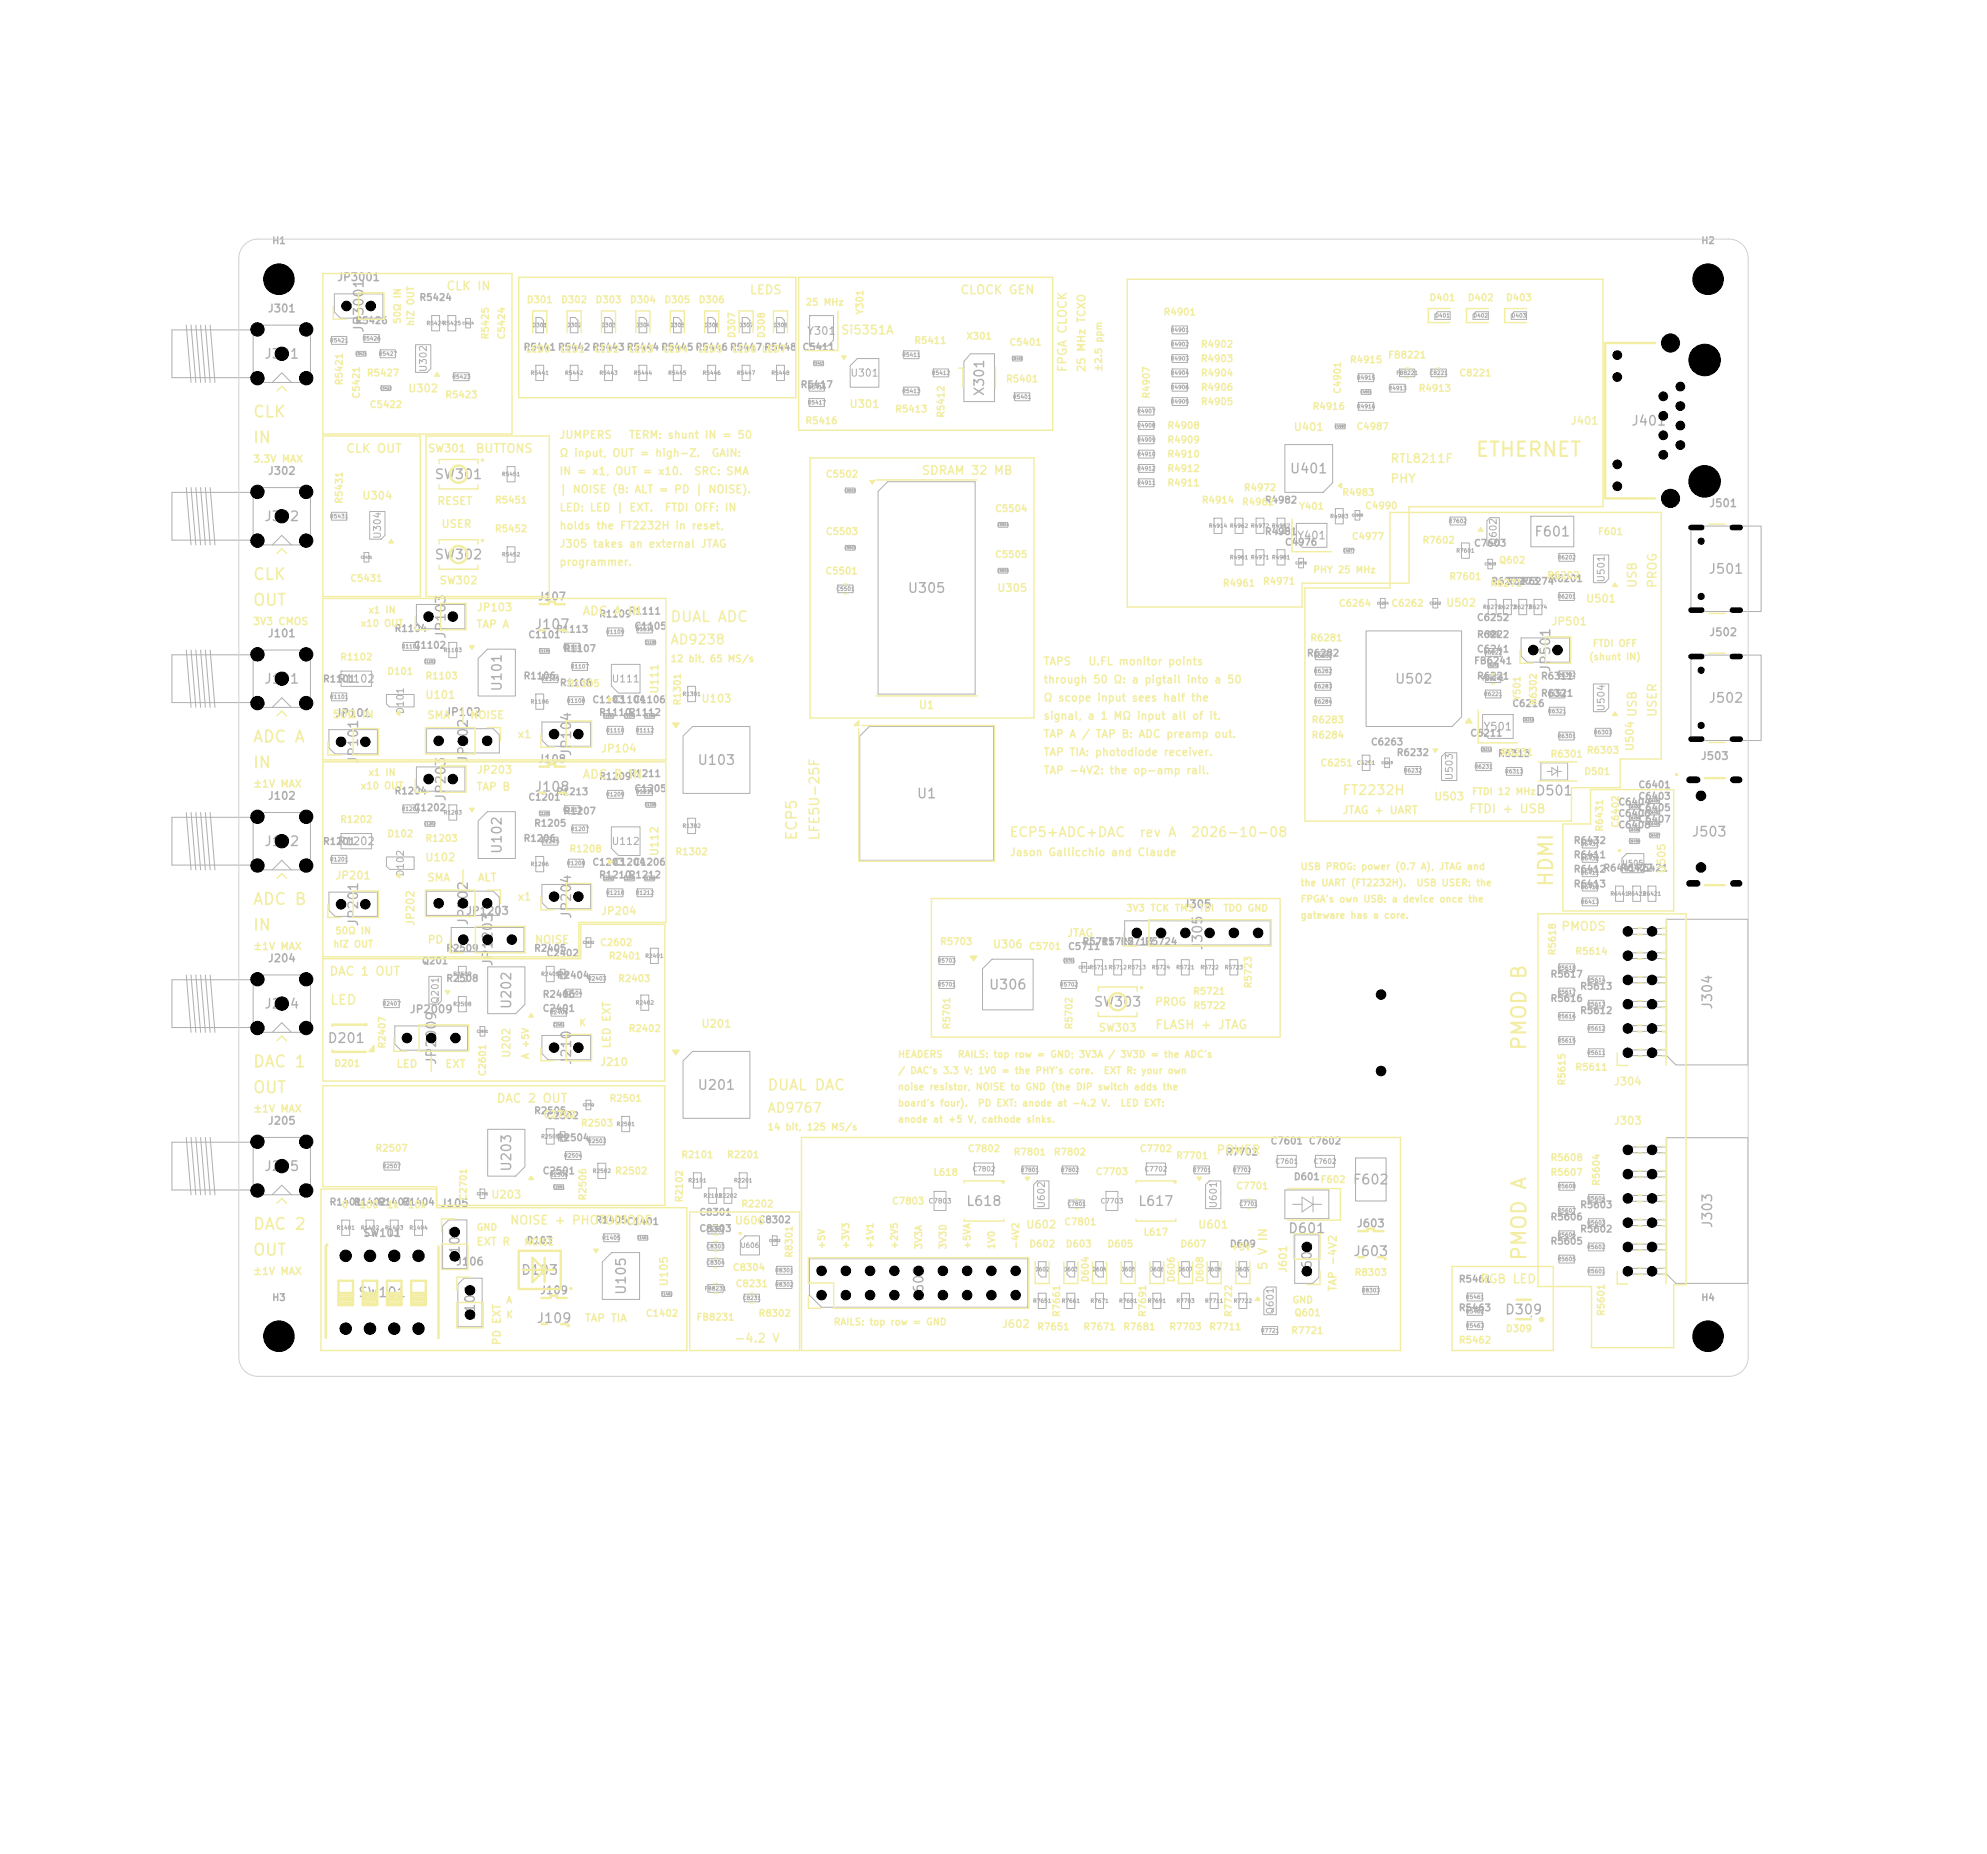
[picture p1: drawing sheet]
<svg xmlns="http://www.w3.org/2000/svg" width="208mm" height="194mm" viewBox="0 0 208 194" stroke-linecap="round" stroke-linejoin="round" font-family="sans-serif">
<defs><g id="words">
<g font-size="1.5" fill="#f2eda1">
<text x="154.4" y="48.2">ETHERNET</text>
<text x="162.9" y="92.9" transform="rotate(-90 162.9 92.9)">HDMI</text>
<text x="160.1" y="110" transform="rotate(-90 160.1 110)">PMOD B</text>
<text x="160.1" y="132" transform="rotate(-90 160.1 132)">PMOD A</text>
</g>
<g font-size="1.2" fill="#f2eda1">
<text x="26.4" y="44">CLK</text>
<text x="26.4" y="46.7">IN</text>
<text x="26.4" y="61">CLK</text>
<text x="26.4" y="63.7">OUT</text>
<text x="26.4" y="78">ADC A</text>
<text x="26.4" y="80.7">IN</text>
<text x="26.4" y="95">ADC B</text>
<text x="26.4" y="97.7">IN</text>
<text x="26.4" y="112">DAC 1</text>
<text x="26.4" y="114.7">OUT</text>
<text x="26.4" y="129">DAC 2</text>
<text x="26.4" y="131.7">OUT</text>
</g>
<g font-size="1.1" fill="#f2eda1">
<text x="70.1" y="65.4">DUAL ADC</text>
<text x="83.7" y="88" transform="rotate(-90 83.7 88)">ECP5</text>
<text x="80.3" y="114.4">DUAL DAC</text>
</g>
<g font-size="1" fill="#afafaf">
<text x="38.3" y="34.9" transform="rotate(-90 38.3 34.9)">JP3001</text>
<text x="27.6" y="37.8">J301</text>
<text x="103.3" y="41.5" transform="rotate(-90 103.3 41.5)">X301</text>
<text x="170.7" y="44.8">J401</text>
<text x="45.4" y="50.4">SW301</text>
<text x="134.9" y="49.8">U401</text>
<text x="27.6" y="54.8">J302</text>
<text x="45.4" y="58.8">SW302</text>
<text x="160.5" y="56.4">F601</text>
<text x="94.9" y="62.3">U305</text>
<text x="178.8" y="60.3">J501</text>
<text x="27.6" y="71.8">J101</text>
<text x="46.9" y="66.9" transform="rotate(-90 46.9 66.9)">JP103</text>
<text x="55.9" y="66.1">J107</text>
<text x="145.9" y="71.8">U502</text>
<text x="162.5" y="70.4" transform="rotate(-90 162.5 70.4)">JP501</text>
<text x="52.8" y="72.4" transform="rotate(-90 52.8 72.4)">U101</text>
<text x="178.8" y="73.8">J502</text>
<text x="37.7" y="80" transform="rotate(-90 37.7 80)">JP101</text>
<text x="46.9" y="83.9" transform="rotate(-90 46.9 83.9)">JP203</text>
<text x="49.2" y="79.9" transform="rotate(-90 49.2 79.9)">JP102</text>
<text x="55.9" y="83.1">J108</text>
<text x="60" y="79.2" transform="rotate(-90 60 79.2)">JP104</text>
<text x="72.9" y="80.3">U103</text>
<text x="95.9" y="83.8">U1</text>
<text x="160.7" y="83.5">D501</text>
<text x="27.6" y="88.8">J102</text>
<text x="52.8" y="89.4" transform="rotate(-90 52.8 89.4)">U102</text>
<text x="177" y="87.8">J503</text>
<text x="37.7" y="97" transform="rotate(-90 37.7 97)">JP201</text>
<text x="49.2" y="96.9" transform="rotate(-90 49.2 96.9)">JP202</text>
<text x="51.8" y="101.2" transform="rotate(-90 51.8 101.2)">JP1203</text>
<text x="60" y="96.2" transform="rotate(-90 60 96.2)">JP204</text>
<text x="126.1" y="99.5" transform="rotate(-90 126.1 99.5)">J305</text>
<text x="27.6" y="105.8">J204</text>
<text x="53.8" y="105.7" transform="rotate(-90 53.8 105.7)">U202</text>
<text x="103.4" y="103.8">U306</text>
<text x="114.4" y="105.6">SW303</text>
<text x="179.5" y="105.7" transform="rotate(-90 179.5 105.7)">J304</text>
<text x="34.2" y="109.4">D201</text>
<text x="45.9" y="111.5" transform="rotate(-90 45.9 111.5)">JP2009</text>
<text x="60" y="111.5" transform="rotate(-90 60 111.5)">J210</text>
<text x="72.9" y="114.3">U201</text>
<text x="27.6" y="122.8">J205</text>
<text x="53.8" y="122.7" transform="rotate(-90 53.8 122.7)">U203</text>
<text x="141.5" y="124.2">F602</text>
<text x="101.1" y="126.4">L618</text>
<text x="119.1" y="126.4">L617</text>
<text x="134.8" y="129.3">D601</text>
<text x="141.6" y="131.7">J603</text>
<text x="179.5" y="128.6" transform="rotate(-90 179.5 128.6)">J303</text>
<text x="37.4" y="136">SW101</text>
<text x="48.4" y="132.1" transform="rotate(-90 48.4 132.1)">J105</text>
<text x="54.5" y="133.6">D103</text>
<text x="65.8" y="135.6" transform="rotate(-90 65.8 135.6)">U105</text>
<text x="96.9" y="136.2" transform="rotate(-90 96.9 136.2)">J602</text>
<text x="137.6" y="133.7" transform="rotate(-90 137.6 133.7)">J601</text>
<text x="157.5" y="137.8">D309</text>
<text x="50" y="138.2" transform="rotate(-90 50 138.2)">J106</text>
<text x="56.1" y="138.7">J109</text>
</g>
<g font-size="1" fill="#f2eda1">
<text x="70.1" y="67.7">AD9238</text>
<text x="140.5" y="83.4">FT2232H</text>
<text x="86" y="88" transform="rotate(-90 86 88)">LFE5U-25F</text>
<text x="105.6" y="87.8">ECP5+ADC+DAC</text>
<text x="119.2" y="87.8">rev A</text>
<text x="124.6" y="87.8">2026-10-08</text>
<text x="34.5" y="105.4">LED</text>
<text x="80.3" y="116.7">AD9767</text>
</g>
<g font-size=".9" fill="#f2eda1">
<text x="46.7" y="30.6">CLK IN</text>
<text x="78.4" y="31">LEDS</text>
<text x="88" y="35.2">Si5351A</text>
<text x="100.5" y="31">CLOCK GEN</text>
<text x="111.9" y="39" transform="rotate(-90 111.9 39)">FPGA CLOCK</text>
<text x="36.2" y="47.6">CLK OUT</text>
<text x="49.7" y="47.6">BUTTONS</text>
<text x="96.4" y="49.9">SDRAM 32 MB</text>
<text x="145.5" y="48.7">RTL8211F</text>
<text x="145.5" y="50.8">PHY</text>
<text x="60.9" y="64.6">ADC A IN</text>
<text x="171.5" y="61.6" transform="rotate(-90 171.5 61.6)">USB</text>
<text x="173.6" y="61.6" transform="rotate(-90 173.6 61.6)">PROG</text>
<text x="171.5" y="75.1" transform="rotate(-90 171.5 75.1)">USB</text>
<text x="173.6" y="75.1" transform="rotate(-90 173.6 75.1)">USER</text>
<text x="60.9" y="81.7">ADC B IN</text>
<text x="153.7" y="85.3">FTDI + USB</text>
<text x="163.4" y="97.6">PMODS</text>
<text x="34.4" y="102.3">DAC 1 OUT</text>
<text x="120.9" y="107.9">FLASH + JTAG</text>
<text x="51.9" y="115.6">DAC 2 OUT</text>
<text x="127.3" y="121">POWER</text>
<text x="53.3" y="128.4">NOISE + PHOTODIODE</text>
<text x="132.9" y="133" transform="rotate(-90 132.9 133)">5 V IN</text>
<text x="154.9" y="134.5">RGB LED</text>
<text x="76.8" y="140.7">-4.2 V</text>
</g>
<g font-size=".8" fill="#afafaf">
<text x="35.2" y="29.6">JP3001</text>
<text x="28" y="32.9">J301</text>
<text x="84.4" y="35.2">Y301</text>
<text x="89" y="39.6">U301</text>
<text x="28" y="49.9">J302</text>
<text x="178.9" y="53.3">J501</text>
<text x="135.7" y="56.6">Y401</text>
<text x="56.3" y="63">J107</text>
<text x="28" y="66.9">J101</text>
<text x="35.3" y="71.6">R1102</text>
<text x="64" y="71.6">U111</text>
<text x="178.9" y="66.8">J502</text>
<text x="35" y="75.2">JP101</text>
<text x="46.5" y="75.1">JP102</text>
<text x="155.2" y="76.6">Y501</text>
<text x="28" y="83.9">J102</text>
<text x="56.3" y="80">J108</text>
<text x="178" y="79.7">J503</text>
<text x="35.3" y="88.6">R1202</text>
<text x="64" y="88.6">U112</text>
<text x="48.7" y="95.9">JP1203</text>
<text x="123.8" y="95.2">J305</text>
<text x="28" y="100.9">J204</text>
<text x="42.8" y="106.2">JP2009</text>
<text x="28" y="117.9">J205</text>
<text x="37.9" y="129.6">SW101</text>
<text x="46.1" y="126.5">J105</text>
<text x="142" y="128.6">J603</text>
<text x="47.7" y="132.6">J106</text>
<text x="56.5" y="135.6">J109</text>
</g>
<g font-size=".8" fill="#f2eda1">
<text x="42.7" y="41.2">U302</text>
<text x="113.8" y="39" transform="rotate(-90 113.8 39)">25 MHz TCXO</text>
<text x="44.7" y="47.5">SW301</text>
<text x="58.5" y="46.1">JUMPERS</text>
<text x="58.5" y="48">Ω input, OUT = high-Z.</text>
<text x="65.8" y="46.1">TERM: shunt IN = 50</text>
<text x="74.4" y="48">GAIN:</text>
<text x="88.9" y="42.9">U301</text>
<text x="135.4" y="45.3">U401</text>
<text x="164.4" y="44.6">J401</text>
<text x="26.4" y="48.6">3.3V MAX</text>
<text x="37.9" y="52.5">U304</text>
<text x="45.7" y="53">RESET</text>
<text x="58.5" y="49.9">IN = x1, OUT = x10.</text>
<text x="58.5" y="51.8">| NOISE (B: ALT = PD | NOISE).</text>
<text x="58.5" y="53.7">LED: LED | EXT.</text>
<text x="69.5" y="53.7">FTDI OFF: IN</text>
<text x="72.6" y="49.9">SRC: SMA</text>
<text x="46.1" y="55.4">USER</text>
<text x="58.5" y="55.6">holds the FT2232H in reset,</text>
<text x="58.5" y="57.5">J305 takes an external JTAG</text>
<text x="58.5" y="59.4">programmer.</text>
<text x="26.4" y="65.6">3V3 CMOS</text>
<text x="45.9" y="61.3">SW302</text>
<text x="49.8" y="65.9">TAP A</text>
<text x="49.9" y="64.2">JP103</text>
<text x="104.3" y="62.1">U305</text>
<text x="151.3" y="63.7">U502</text>
<text x="162.3" y="65.6">JP501</text>
<text x="166" y="63.2">U501</text>
<text x="109.2" y="69.8">TAPS</text>
<text x="109.2" y="71.7">through 50 Ω: a pigtail into a 50</text>
<text x="113.9" y="69.8">U.FL monitor points</text>
<text x="34.8" y="75.4">50Ω IN</text>
<text x="44.5" y="73.3">U101</text>
<text x="44.7" y="75.4">SMA</text>
<text x="49.1" y="75.4">NOISE</text>
<text x="54.1" y="77.4">x1</text>
<text x="69.1" y="72.7" transform="rotate(-90 69.1 72.7)">U111</text>
<text x="73.4" y="73.7">U103</text>
<text x="96.1" y="74.4">U1</text>
<text x="109.2" y="73.6">Ω scope input sees half the</text>
<text x="109.2" y="75.5">signal, a 1 MΩ input all of it.</text>
<text x="109.2" y="77.4">TAP A / TAP B: ADC preamp out.</text>
<text x="26.4" y="82.6">±1V MAX</text>
<text x="49.8" y="82.9">TAP B</text>
<text x="49.9" y="81.2">JP203</text>
<text x="62.8" y="78.9">JP104</text>
<text x="109.2" y="79.3">TAP TIA: photodiode receiver.</text>
<text x="109.2" y="81.2">TAP -4V2: the op-amp rail.</text>
<text x="150.1" y="83.9">U503</text>
<text x="171.2" y="78.7" transform="rotate(-90 171.2 78.7)">U504</text>
<text x="69.1" y="89.7" transform="rotate(-90 69.1 89.7)">U112</text>
<text x="105.6" y="89.8">Jason Gallicchio and Claude</text>
<text x="140.5" y="85.4">JTAG + UART</text>
<text x="35" y="92.2">JP201</text>
<text x="44.5" y="90.3">U102</text>
<text x="44.7" y="92.4">SMA</text>
<text x="49.9" y="92.4">ALT</text>
<text x="54.1" y="94.4">x1</text>
<text x="62.8" y="95.9">JP204</text>
<text x="174.5" y="91.5" transform="rotate(-90 174.5 91.5)">U505</text>
<text x="26.4" y="99.6">±1V MAX</text>
<text x="43.6" y="96.9" transform="rotate(-90 43.6 96.9)">JP202</text>
<text x="44.7" y="98.9">PD</text>
<text x="55.9" y="98.9">NOISE</text>
<text x="103.9" y="99.4">U306</text>
<text x="111.6" y="98.2">JTAG</text>
<text x="73.4" y="107.7">U201</text>
<text x="120.8" y="105.4">PROG</text>
<text x="41.4" y="111.9">LED</text>
<text x="46.6" y="111.9">EXT</text>
<text x="53.6" y="110.8" transform="rotate(-90 53.6 110.8)">U202</text>
<text x="62.7" y="111.7">J210</text>
<text x="64.1" y="109.8" transform="rotate(-90 64.1 109.8)">LED EXT</text>
<text x="114.9" y="108.1">SW303</text>
<text x="168.9" y="113.8">J304</text>
<text x="26.4" y="116.6">±1V MAX</text>
<text x="168.9" y="117.9">J303</text>
<text x="51.4" y="125.6">U203</text>
<text x="49.8" y="130.5">EXT R</text>
<text x="76.9" y="128.3">U606</text>
<text x="107.4" y="128.7">U602</text>
<text x="125.4" y="128.7">U601</text>
<text x="26.4" y="133.6">±1V MAX</text>
<text x="70.1" y="134.7" transform="rotate(-90 70.1 134.7)">U105</text>
<text x="134.9" y="133.3" transform="rotate(-90 134.9 133.3)">J601</text>
<text x="140.1" y="135.2" transform="rotate(-90 140.1 135.2)">TAP -4V2</text>
<text x="52.6" y="140.8" transform="rotate(-90 52.6 140.8)">PD EXT</text>
<text x="61.2" y="138.5">TAP TIA</text>
<text x="104.8" y="139.1">J602</text>
</g>
<g font-size=".7" fill="#afafaf">
<text x="28.4" y="25.7">H1</text>
<text x="178" y="25.7">H2</text>
<text x="37.1" y="34.1">R5426</text>
<text x="43.8" y="31.6">R5424</text>
<text x="44.8" y="39" transform="rotate(-90 44.8 39)">U302</text>
<text x="54.7" y="36.8">R5441R5442R5443R5444R5445R5446R5447R5448</text>
<text x="83.7" y="40.8">R5417</text>
<text x="83.9" y="36.8">C5411</text>
<text x="132.3" y="52.8">R4982</text>
<text x="40" y="56.4" transform="rotate(-90 40 56.4)">U304</text>
<text x="132.3" y="56.1">R4981</text>
<text x="134.4" y="57.3">C4976</text>
<text x="154.2" y="57.4">C7603</text>
<text x="156.8" y="57.1" transform="rotate(-90 156.8 57.1)">Q602</text>
<text x="62.6" y="64.8">R1109</text>
<text x="65.7" y="64.5">R1111</text>
<text x="154.5" y="65.1">C6252</text>
<text x="156" y="61.3">R6272</text>
<text x="157.6" y="61.3">R6273</text>
<text x="159.2" y="61.3">R6274</text>
<text x="162.2" y="61.1">R6201</text>
<text x="168.1" y="61" transform="rotate(-90 168.1 61)">U501</text>
<text x="33.7" y="71.6">R1101</text>
<text x="41.2" y="66.3">R1104</text>
<text x="43.2" y="68">C1102</text>
<text x="54.7" y="71.2">R1106</text>
<text x="55.2" y="66.9">C1101</text>
<text x="58.1" y="66.4">R1113</text>
<text x="58.5" y="72">R1108</text>
<text x="58.9" y="68.4">R1107</text>
<text x="66.3" y="66">C1105</text>
<text x="136.7" y="68.9">R6282</text>
<text x="154.2" y="69.7">FB6241</text>
<text x="154.5" y="66.9">R6222</text>
<text x="154.5" y="68.4">C6241</text>
<text x="154.5" y="71.3">R6221</text>
<text x="161.2" y="71.3">R6311</text>
<text x="42.4" y="74.8" transform="rotate(-90 42.4 74.8)">D101</text>
<text x="61.9" y="73.7">C1103</text>
<text x="62.6" y="75.1">R1110</text>
<text x="64.1" y="73.7">C1104</text>
<text x="65.7" y="75.1">R1112</text>
<text x="66.2" y="73.7">C1106</text>
<text x="153.8" y="77.2">C6211</text>
<text x="158.2" y="74.1">C6216</text>
<text x="161.2" y="73.1">R6321</text>
<text x="168.1" y="74.5" transform="rotate(-90 168.1 74.5)">U504</text>
<text x="41.2" y="83.3">R1204</text>
<text x="55.2" y="83.9">C1201</text>
<text x="58.1" y="83.4">R1213</text>
<text x="62.6" y="81.8">R1209</text>
<text x="65.7" y="81.5">R1211</text>
<text x="66.3" y="83">C1205</text>
<text x="143.4" y="78.2">C6263</text>
<text x="146.1" y="79.3">R6232</text>
<text x="152.2" y="81.7" transform="rotate(-90 152.2 81.7)">U503</text>
<text x="156.7" y="79.4">R6313</text>
<text x="171.4" y="83.8">C6403</text>
<text x="171.4" y="82.6">C6401</text>
<text x="33.7" y="88.6">R1201</text>
<text x="43.2" y="85">C1202</text>
<text x="54.7" y="88.2">R1206</text>
<text x="55.8" y="86.7">R1205</text>
<text x="58.9" y="85.4">R1207</text>
<text x="164.7" y="90">R6411</text>
<text x="164.7" y="88.5">R6432</text>
<text x="169.3" y="84.4">C6404</text>
<text x="169.3" y="86.8">C6408</text>
<text x="169.3" y="85.6">C6406</text>
<text x="171.4" y="86.2">C6407</text>
<text x="171.4" y="85">C6405</text>
<text x="42.4" y="91.8" transform="rotate(-90 42.4 91.8)">D102</text>
<text x="61.9" y="90.7">C1203</text>
<text x="62.6" y="92.1">R1210</text>
<text x="64.1" y="90.7">C1204</text>
<text x="65.7" y="92.1">R1212</text>
<text x="66.2" y="90.7">C1206</text>
<text x="164.7" y="93">R6413</text>
<text x="164.7" y="91.5">R6412</text>
<text x="167.8" y="91.3">R6441R6421</text>
<text x="169.6" y="91.3">R6422</text>
<text x="44.1" y="101.1">Q201</text>
<text x="46.6" y="99.7">R2509</text>
<text x="55.8" y="99.7">R2405</text>
<text x="57.1" y="100.3">C2402</text>
<text x="111.7" y="99.6">C5711</text>
<text x="113.2" y="99">R5711 R5713</text>
<text x="115.2" y="99">R5712</text>
<text x="119.8" y="99">R5724</text>
<text x="46.1" y="105.1" transform="rotate(-90 46.1 105.1)">Q201</text>
<text x="46.6" y="102.9">R2508</text>
<text x="56.7" y="106">C2401</text>
<text x="56.7" y="104.6">R2406</text>
<text x="58.2" y="102.6">R2404</text>
<text x="162.2" y="105">R5616</text>
<text x="162.2" y="102.5">R5617</text>
<text x="165.3" y="103.7">R5613</text>
<text x="165.3" y="106.3">R5612</text>
<text x="55.8" y="116.7">R2505</text>
<text x="57.1" y="117.3">C2502</text>
<text x="58.2" y="119.6">R2504</text>
<text x="132.9" y="119.9">C7601 C7602</text>
<text x="56.7" y="123">C2501</text>
<text x="128.2" y="121.1">R7702</text>
<text x="135.4" y="123.6">D601</text>
<text x="34.4" y="126.3">R1401</text>
<text x="37" y="126.3">R1402</text>
<text x="39.5" y="126.3">R1403</text>
<text x="42.1" y="126.3">R1404</text>
<text x="55.1" y="130.3">D103</text>
<text x="62.2" y="128.2">R1405C1401</text>
<text x="73.1" y="127.4">C8301</text>
<text x="73.1" y="129.1">C8303</text>
<text x="79.3" y="128.2">C8302</text>
<text x="109.5" y="126.5" transform="rotate(-90 109.5 126.5)">U602</text>
<text x="127.5" y="126.5" transform="rotate(-90 127.5 126.5)">U601</text>
<text x="128.7" y="130.7">D609</text>
<text x="162.2" y="130.4">R5605</text>
<text x="162.2" y="127.9">R5606</text>
<text x="165.3" y="129.1">R5602</text>
<text x="165.3" y="126.6">R5603</text>
<text x="28.4" y="136.3">H3</text>
<text x="133.5" y="137.6" transform="rotate(-90 133.5 137.6)">Q601</text>
<text x="152.6" y="134.4">R5461</text>
<text x="152.6" y="137.4">R5463</text>
<text x="178" y="136.3">H4</text>
</g>
<g font-size=".7" fill="#f2eda1">
<text x="42.1" y="34" transform="rotate(-90 42.1 34)">50Ω IN</text>
<text x="43.5" y="34.2" transform="rotate(-90 43.5 34.2)">hiZ OUT</text>
<text x="51.3" y="35.6" transform="rotate(-90 51.3 35.6)">R5425</text>
<text x="53" y="35.6" transform="rotate(-90 53 35.6)">C5424</text>
<text x="55.1" y="31.9">D301</text>
<text x="58.7" y="31.9">D302</text>
<text x="62.3" y="31.9">D303</text>
<text x="65.9" y="31.9">D304</text>
<text x="69.5" y="31.9">D305</text>
<text x="73.1" y="31.9">D306</text>
<text x="77.1" y="35.4" transform="rotate(-90 77.1 35.4)">D307</text>
<text x="80.2" y="35.4" transform="rotate(-90 80.2 35.4)">D308</text>
<text x="84.3" y="32.1">25 MHz</text>
<text x="90.5" y="33" transform="rotate(-90 90.5 33)">Y301</text>
<text x="101.1" y="35.7">X301</text>
<text x="121.7" y="33.2">R4901</text>
<text x="149.6" y="31.7">D401</text>
<text x="153.6" y="31.7">D402</text>
<text x="157.6" y="31.7">D403</text>
<text x="36" y="40.4" transform="rotate(-90 36 40.4)">R5421</text>
<text x="37.8" y="41.8" transform="rotate(-90 37.8 41.8)">C5421</text>
<text x="38.3" y="39.5">R5427</text>
<text x="46.5" y="41.8">R5423</text>
<text x="55" y="37">LED0</text>
<text x="58.6" y="37">LED1</text>
<text x="62.2" y="37">LED2</text>
<text x="65.8" y="37">LED3</text>
<text x="69.4" y="37">LED4</text>
<text x="73" y="37">LED5</text>
<text x="76.6" y="37">LED6 LED7</text>
<text x="95.6" y="36.1">R5411</text>
<text x="105.2" y="40.2">R5401</text>
<text x="105.6" y="36.3">C5401</text>
<text x="115.5" y="39" transform="rotate(-90 115.5 39)">±2.5 ppm</text>
<text x="120.5" y="41.8" transform="rotate(-90 120.5 41.8)">R4907</text>
<text x="125.6" y="36.5">R4902</text>
<text x="125.6" y="38">R4903</text>
<text x="125.6" y="39.5">R4904</text>
<text x="125.6" y="41">R4906</text>
<text x="140.5" y="41.3" transform="rotate(-90 140.5 41.3)">C4901</text>
<text x="141.2" y="38.2">R4915</text>
<text x="145.2" y="37.7">FB8221</text>
<text x="148.4" y="41.1">R4913</text>
<text x="152.7" y="39.5">C8221</text>
<text x="38.6" y="42.9">C5422</text>
<text x="84.2" y="44.5">R5416</text>
<text x="93.6" y="43.3">R5413</text>
<text x="99" y="43.8" transform="rotate(-90 99 43.8)">R5412</text>
<text x="122.1" y="46.5">R4909</text>
<text x="122.1" y="45">R4908</text>
<text x="125.6" y="42.5">R4905</text>
<text x="137.3" y="43">R4916</text>
<text x="141.9" y="45.1">C4987</text>
<text x="36" y="52.8" transform="rotate(-90 36 52.8)">R5431</text>
<text x="51.7" y="52.8">R5451</text>
<text x="86.4" y="50.1">C5502</text>
<text x="104.1" y="53.7">C5504</text>
<text x="122.1" y="49.5">R4912</text>
<text x="122.1" y="48">R4910</text>
<text x="122.1" y="51">R4911</text>
<text x="125.7" y="52.8">R4914</text>
<text x="129.9" y="53">R4962</text>
<text x="130.1" y="51.5">R4972</text>
<text x="135.9" y="53.5">Y401</text>
<text x="140.4" y="52">R4983</text>
<text x="142.8" y="53.4">C4990</text>
<text x="51.7" y="55.8">R5452</text>
<text x="86.4" y="56.1">C5503</text>
<text x="104.1" y="58.5">C5505</text>
<text x="141.4" y="56.6">C4977</text>
<text x="148.8" y="57">R7602</text>
<text x="156.9" y="59.1">Q602</text>
<text x="167.2" y="56.1">F601</text>
<text x="36.6" y="61">C5431</text>
<text x="37.7" y="65.7">x10 OUT</text>
<text x="38.5" y="64.3">x1 IN</text>
<text x="86.3" y="60.3">C5501</text>
<text x="127.9" y="61.5">R4961</text>
<text x="132.1" y="61.3">R4971</text>
<text x="137.4" y="60.1">PHY 25 MHz</text>
<text x="140.1" y="63.6">C6264</text>
<text x="145.6" y="63.6">C6262</text>
<text x="151.6" y="60.8">R7601</text>
<text x="155.9" y="61.5">R6271</text>
<text x="161.9" y="60.7">R6202</text>
<text x="35.5" y="69.3">R1102</text>
<text x="40.5" y="70.8">D101</text>
<text x="44.5" y="71.2">R1103</text>
<text x="70.1" y="69.4">12 bit, 65 MS/s</text>
<text x="137.1" y="67.3">R6281</text>
<text x="166.3" y="69.2">(shunt IN)</text>
<text x="166.7" y="67.8">FTDI OFF</text>
<text x="59.3" y="72">R1105</text>
<text x="71.4" y="73.9" transform="rotate(-90 71.4 73.9)">R1301</text>
<text x="137.2" y="75.8">R6283</text>
<text x="137.2" y="77.4">R6284</text>
<text x="159.3" y="73.4" transform="rotate(-90 159.3 73.4)">Y501</text>
<text x="161" y="73.9" transform="rotate(-90 161 73.9)">R6302</text>
<text x="37.7" y="82.7">x10 OUT</text>
<text x="38.5" y="81.3">x1 IN</text>
<text x="138.2" y="80.3">C6251</text>
<text x="154" y="83.3">FTDI 12 MHz</text>
<text x="157" y="79.2">R6231</text>
<text x="162.2" y="79.4">R6301</text>
<text x="165.8" y="81.2">D501</text>
<text x="166" y="79">R6303</text>
<text x="35.5" y="86.3">R1202</text>
<text x="40.5" y="87.8">D102</text>
<text x="44.5" y="88.2">R1203</text>
<text x="59.5" y="89.3">R1208</text>
<text x="70.6" y="89.6">R1302</text>
<text x="168" y="87.1" transform="rotate(-90 168 87.1)">R6431</text>
<text x="169.6" y="86.7" transform="rotate(-90 169.6 86.7)">C6402</text>
<text x="117.8" y="95.5">3V3 TCK TMS TDI</text>
<text x="128" y="95.5">TDO GND</text>
<text x="136.1" y="91.2">USB PROG: power (0.7 A), JTAG and</text>
<text x="136.1" y="92.9">the UART (FT2232H).</text>
<text x="136.1" y="94.6">FPGA's own USB: a device once the</text>
<text x="148.2" y="92.9">USB USER: the</text>
<text x="34.8" y="99.3">hiZ OUT</text>
<text x="35" y="97.9">50Ω IN</text>
<text x="62.8" y="99.1">C2602</text>
<text x="63.7" y="100.5">R2401</text>
<text x="98.3" y="99">R5703</text>
<text x="107.6" y="99.5">C5701</text>
<text x="136.1" y="96.3">gateware has a core.</text>
<text x="163" y="100" transform="rotate(-90 163 100)">R5618</text>
<text x="164.8" y="100.1">R5614</text>
<text x="60.6" y="107.5">K</text>
<text x="64.6" y="102.9">R2403</text>
<text x="99.6" y="107.8" transform="rotate(-90 99.6 107.8)">R5701</text>
<text x="112.4" y="107.8" transform="rotate(-90 112.4 107.8)">R5702</text>
<text x="124.8" y="104.2">R5721</text>
<text x="124.9" y="105.7">R5722</text>
<text x="131.2" y="103.5" transform="rotate(-90 131.2 103.5)">R5723</text>
<text x="34.9" y="111.8">D201</text>
<text x="40.5" y="109.8" transform="rotate(-90 40.5 109.8)">R2407</text>
<text x="51" y="112.7" transform="rotate(-90 51 112.7)">C2601</text>
<text x="55.5" y="110.9" transform="rotate(-90 55.5 110.9)">A +5V</text>
<text x="65.7" y="108.1">R2402</text>
<text x="93.9" y="110.8">HEADERS</text>
<text x="93.9" y="112.5">/ DAC's 3.3 V; 1V0 = the PHY's core.</text>
<text x="100.2" y="110.8">RAILS: top row = GND; 3V3A / 3V3D = the ADC's</text>
<text x="115.5" y="112.5">EXT R: your own</text>
<text x="164" y="113.6" transform="rotate(-90 164 113.6)">R5615</text>
<text x="164.8" y="112.2">R5611</text>
<text x="56.8" y="117.1">C2702</text>
<text x="60.7" y="118">R2503</text>
<text x="63.7" y="115.4">R2501</text>
<text x="80.3" y="118.4">14 bit, 125 MS/s</text>
<text x="93.9" y="114.2">noise resistor, NOISE to GND (the DIP switch adds the</text>
<text x="93.9" y="115.9">board's four).</text>
<text x="93.9" y="117.6">anode at +5 V, cathode sinks.</text>
<text x="102.3" y="115.9">PD EXT: anode at -4.2 V.</text>
<text x="117.2" y="115.9">LED EXT:</text>
<text x="39.2" y="120.7">R2507</text>
<text x="49" y="125.7" transform="rotate(-90 49 125.7)">C2701</text>
<text x="61.5" y="125.7" transform="rotate(-90 61.5 125.7)">R2506</text>
<text x="64.3" y="123">R2502</text>
<text x="71.2" y="121.3">R2101</text>
<text x="71.6" y="125.9" transform="rotate(-90 71.6 125.9)">R2102</text>
<text x="76" y="121.3">R2201</text>
<text x="97.6" y="123.2">L618</text>
<text x="101.2" y="120.7">C7802</text>
<text x="106" y="121.1">R7801</text>
<text x="110.2" y="121.1">R7802</text>
<text x="114.6" y="123.1">C7703</text>
<text x="119.2" y="120.7">C7702</text>
<text x="123" y="121.4">R7701</text>
<text x="129.3" y="124.6">C7701</text>
<text x="138.2" y="123.9">F602</text>
<text x="162.2" y="121.7">R5608</text>
<text x="162.2" y="123.2">R5607</text>
<text x="167.6" y="124.2" transform="rotate(-90 167.6 124.2)">R5604</text>
<text x="35.7" y="126.6">0</text>
<text x="37.6" y="126.6">100</text>
<text x="40.5" y="126.6">1k</text>
<text x="42.6" y="126.6">10k</text>
<text x="49.8" y="128.9">GND</text>
<text x="54.8" y="130.5">NOISE</text>
<text x="77.5" y="126.5">R2202</text>
<text x="83.1" y="131.7" transform="rotate(-90 83.1 131.7)">R8301</text>
<text x="86.5" y="130.8" transform="rotate(-90 86.5 130.8)">+5V</text>
<text x="89.1" y="130.8" transform="rotate(-90 89.1 130.8)">+3V3</text>
<text x="91.6" y="130.8" transform="rotate(-90 91.6 130.8)">+1V1</text>
<text x="93.3" y="126.2">C7803</text>
<text x="94.1" y="130.8" transform="rotate(-90 94.1 130.8)">+2V5</text>
<text x="96.7" y="130.8" transform="rotate(-90 96.7 130.8)">3V3A</text>
<text x="99.2" y="130.8" transform="rotate(-90 99.2 130.8)">3V3D</text>
<text x="101.8" y="130.8" transform="rotate(-90 101.8 130.8)">+5VA</text>
<text x="104.3" y="130.8" transform="rotate(-90 104.3 130.8)">1V0</text>
<text x="106.8" y="130.8" transform="rotate(-90 106.8 130.8)">-4V2</text>
<text x="107.7" y="130.7">D602</text>
<text x="111.3" y="128.4">C7801</text>
<text x="111.5" y="130.7">D603</text>
<text x="115.9" y="130.7">D605</text>
<text x="119.6" y="129.4">L617</text>
<text x="123.5" y="130.7">D607</text>
<text x="128.7" y="131">+5V</text>
<text x="52.9" y="136.5">A</text>
<text x="67.5" y="137.9">C1402</text>
<text x="76.6" y="133.1">C8304</text>
<text x="76.9" y="134.8">C8231</text>
<text x="79.3" y="137.9">R8302</text>
<text x="111.1" y="137.9" transform="rotate(-90 111.1 137.9)">R7661</text>
<text x="114.1" y="134.2" transform="rotate(-90 114.1 134.2)">D604</text>
<text x="120.1" y="137.9" transform="rotate(-90 120.1 137.9)">R7691</text>
<text x="123.1" y="134.2" transform="rotate(-90 123.1 134.2)">D606</text>
<text x="126.1" y="134.2" transform="rotate(-90 126.1 134.2)">D608</text>
<text x="129.1" y="137.9" transform="rotate(-90 129.1 137.9)">R7722</text>
<text x="135.2" y="136.5">GND</text>
<text x="135.4" y="137.9">Q601</text>
<text x="141.7" y="133.7">R8303</text>
<text x="168.1" y="137.8" transform="rotate(-90 168.1 137.8)">R5601</text>
<text x="52.9" y="138.1">K</text>
<text x="72.8" y="138.3">FB8231</text>
<text x="87.2" y="138.8">RAILS: top row = GND</text>
<text x="108.5" y="139.3">R7651</text>
<text x="113.3" y="139.3">R7671</text>
<text x="117.5" y="139.3">R7681</text>
<text x="122.3" y="139.3">R7703</text>
<text x="126.5" y="139.3">R7711</text>
<text x="135.1" y="139.7">R7721</text>
<text x="152.6" y="140.7">R5462</text>
<text x="157.6" y="139.5">D309</text>
</g>
<text font-size=".6" fill="#afafaf" x="169.8" y="90.8">U505</text>
<g font-size=".5" fill="#afafaf">
<text x="101.7" y="122.7">C7802</text>
<text x="119.7" y="122.7">C7702</text>
<text x="133.4" y="121.9">C7601</text>
<text x="137.4" y="121.9">C7602</text>
<text x="77.5" y="130.7">U606</text>
<text x="97.1" y="126">C7803</text>
<text x="115.1" y="126">C7703</text>
</g>
<g font-size=".4" fill="#afafaf">
<text x="34.5" y="35.9">R5421</text>
<text x="37.9" y="35.7">R5426</text>
<text x="44.6" y="34.1">R5424</text>
<text x="46.3" y="34.1">R5425</text>
<text x="55.7" y="34.3">D301</text>
<text x="59.3" y="34.3">D302</text>
<text x="62.9" y="34.3">D303</text>
<text x="66.5" y="34.3">D304</text>
<text x="70.1" y="34.3">D305</text>
<text x="73.7" y="34.3">D306</text>
<text x="77.3" y="34.3">D307</text>
<text x="80.9" y="34.3">D308</text>
<text x="122.5" y="34.8">R4901</text>
<text x="150.2" y="33.3">D401</text>
<text x="154.2" y="33.3">D402</text>
<text x="158.2" y="33.3">D403</text>
<text x="39.6" y="37.3">R5427</text>
<text x="47.3" y="39.7">R5423</text>
<text x="55.5" y="39.3">R5441</text>
<text x="59.1" y="39.3">R5442</text>
<text x="62.7" y="39.3">R5443</text>
<text x="66.3" y="39.3">R5444</text>
<text x="69.9" y="39.3">R5445</text>
<text x="73.5" y="39.3">R5446</text>
<text x="77.1" y="39.3">R5447</text>
<text x="80.7" y="39.3">R5448</text>
<text x="84.5" y="40.8">R5416</text>
<text x="94.4" y="37.4">R5411</text>
<text x="94.4" y="41.2">R5413</text>
<text x="97.5" y="39.3">R5412</text>
<text x="106" y="41.8">R5401</text>
<text x="122.5" y="36.3">R4902</text>
<text x="122.5" y="37.8">R4903</text>
<text x="122.5" y="39.3">R4904</text>
<text x="122.5" y="40.8">R4906</text>
<text x="142" y="39.8">R4915</text>
<text x="145.3" y="40.9">R4913</text>
<text x="146.1" y="39.3">FB8221</text>
<text x="149.6" y="39.3">C8221</text>
<text x="84.5" y="42.4">R5417</text>
<text x="119" y="43.3">R4907</text>
<text x="119" y="46.3">R4909</text>
<text x="119" y="47.8">R4910</text>
<text x="119" y="44.8">R4908</text>
<text x="122.5" y="42.3">R4905</text>
<text x="142" y="42.8">R4916</text>
<text x="52.5" y="49.9">R5451</text>
<text x="119" y="49.3">R4912</text>
<text x="119" y="50.8">R4911</text>
<text x="34.5" y="54.3">R5431</text>
<text x="52.5" y="58.3">R5452</text>
<text x="126.5" y="55.3">R4914 R4962 R4972 R4982</text>
<text x="128.7" y="58.6">R4961 R4971 R4981</text>
<text x="139.2" y="54.3">R4983</text>
<text x="151.6" y="54.8">R7602</text>
<text x="152.4" y="57.9">R7601</text>
<text x="163" y="58.6">R6202</text>
<text x="87.5" y="61.9">C5501</text>
<text x="155.2" y="63.8">R6271</text>
<text x="156.8" y="63.8">R6272</text>
<text x="158.4" y="63.8">R6273</text>
<text x="160" y="63.8">R6274</text>
<text x="163" y="62.7">R6201</text>
<text x="42" y="67.9">R1104</text>
<text x="46.4" y="68.3">R1103</text>
<text x="56.6" y="71.3">R1105</text>
<text x="58.9" y="68">R1113</text>
<text x="59.7" y="70">R1107</text>
<text x="63.4" y="66.4">R1109</text>
<text x="66.5" y="66.1">R1111</text>
<text x="137.5" y="68.9">R6281</text>
<text x="137.5" y="70.5">R6282</text>
<text x="155.1" y="71.3">FB6241</text>
<text x="155.3" y="68.6">R6222</text>
<text x="163" y="70.9">R6302</text>
<text x="34.5" y="73.2">R1101</text>
<text x="55.5" y="73.7">R1106</text>
<text x="59.3" y="73.6">R1108</text>
<text x="63.4" y="76.7">R1110</text>
<text x="66.5" y="76.7">R1112</text>
<text x="71.4" y="72.9">R1301</text>
<text x="137.5" y="72.1">R6283</text>
<text x="137.5" y="73.7">R6284</text>
<text x="155.3" y="72.9">R6221</text>
<text x="162" y="72.9">R6311</text>
<text x="162" y="74.7">R6321</text>
<text x="163" y="77.3">R6301</text>
<text x="166.8" y="76.9">R6303</text>
<text x="63.4" y="83.4">R1209</text>
<text x="66.5" y="83.1">R1211</text>
<text x="142" y="80.1">C6251</text>
<text x="146.9" y="80.9">R6232</text>
<text x="154.3" y="80.5">R6231</text>
<text x="157.5" y="81">R6313</text>
<text x="42" y="84.9">R1204</text>
<text x="46.4" y="85.3">R1203</text>
<text x="56.6" y="88.3">R1205</text>
<text x="58.9" y="85">R1213</text>
<text x="59.7" y="87">R1207</text>
<text x="71.4" y="86.7">R1302</text>
<text x="165.4" y="88.6">R6431</text>
<text x="34.5" y="90.2">R1201</text>
<text x="55.5" y="90.7">R1206</text>
<text x="59.3" y="90.6">R1208</text>
<text x="63.4" y="93.7">R1210</text>
<text x="66.5" y="93.7">R1212</text>
<text x="165.4" y="91.6">R6411</text>
<text x="165.4" y="90.1">R6432</text>
<text x="165.4" y="94.7">R6413</text>
<text x="165.4" y="93.1">R6412</text>
<text x="168.5" y="93.8">R6441</text>
<text x="170.3" y="93.8">R6422</text>
<text x="171.9" y="93.8">R6421</text>
<text x="67.5" y="100.3">R2401</text>
<text x="98.1" y="100.8">R5703</text>
<text x="114" y="101.5">R5711R5712R5713</text>
<text x="120.5" y="101.5">R5724</text>
<text x="123.1" y="101.5">R5721</text>
<text x="125.6" y="101.5">R5722</text>
<text x="128.2" y="101.5">R5723</text>
<text x="163" y="101.6">R5618</text>
<text x="40" y="105.3">R2407</text>
<text x="47.4" y="105.4">R2508</text>
<text x="47.4" y="102.2">R2509</text>
<text x="56.6" y="102.2">R2405</text>
<text x="57.5" y="106.2">R2406</text>
<text x="59" y="104.2">R2404</text>
<text x="61.5" y="102.7">R2403</text>
<text x="66.5" y="105.2">R2402</text>
<text x="98.1" y="103.3">R5701</text>
<text x="110.9" y="103.3">R5702</text>
<text x="163" y="106.7">R5616</text>
<text x="163" y="104.1">R5617</text>
<text x="166.1" y="105.4">R5613</text>
<text x="166.1" y="107.9">R5612</text>
<text x="166.1" y="102.8">R5614</text>
<text x="163" y="109.2">R5615</text>
<text x="166.1" y="110.5">R5611</text>
<text x="56.6" y="119.2">R2505</text>
<text x="61.5" y="119.7">R2503</text>
<text x="64.5" y="117.9">R2501</text>
<text x="40" y="122.3">R2507</text>
<text x="57.5" y="123.2">R2506</text>
<text x="59" y="121.2">R2504</text>
<text x="62" y="122.8">R2502</text>
<text x="72" y="123.8">R2101</text>
<text x="73.6" y="125.4">R2102</text>
<text x="75.2" y="125.4">R2202</text>
<text x="76.8" y="123.8">R2201</text>
<text x="106.8" y="122.7">R7801</text>
<text x="111" y="122.7">R7802</text>
<text x="124.8" y="122.7">R7701</text>
<text x="129" y="122.7">R7702</text>
<text x="163" y="124.4">R5608</text>
<text x="166.1" y="125.7">R5604</text>
<text x="35.2" y="128.8">R1401</text>
<text x="37.7" y="128.8">R1402</text>
<text x="40.3" y="128.8">R1403</text>
<text x="42.8" y="128.8">R1404</text>
<text x="63" y="129.8">R1405</text>
<text x="73.9" y="129">C8301</text>
<text x="73.9" y="130.7">C8303</text>
<text x="111.7" y="126.3">C7801</text>
<text x="129.7" y="126.3">C7701</text>
<text x="163" y="129.5">R5606</text>
<text x="163" y="127">R5607</text>
<text x="166.1" y="130.8">R5602</text>
<text x="166.1" y="128.2">R5603</text>
<text x="73.7" y="135.1">FB8231</text>
<text x="73.9" y="132.4">C8304</text>
<text x="77.7" y="136.1">C8231</text>
<text x="81.1" y="134.7">R8302</text>
<text x="81.1" y="133.2">R8301</text>
<text x="108.1" y="136.4">R7651</text>
<text x="108.3" y="133.1">D602</text>
<text x="111.1" y="136.4">R7661</text>
<text x="111.3" y="133.1">D603</text>
<text x="114.1" y="136.4">R7671</text>
<text x="114.3" y="133.1">D604</text>
<text x="117.1" y="136.4">R7681</text>
<text x="117.3" y="133.1">D605</text>
<text x="120.1" y="136.4">R7691</text>
<text x="120.3" y="133.1">D606</text>
<text x="123.1" y="136.4">R7703</text>
<text x="123.3" y="133.1">D607</text>
<text x="126.1" y="136.4">R7711</text>
<text x="126.3" y="133.1">D608</text>
<text x="129.1" y="136.4">R7722</text>
<text x="129.3" y="133.1">D609</text>
<text x="142.5" y="135.3">R8303</text>
<text x="153.4" y="136">R5461</text>
<text x="153.4" y="137.5">R5462</text>
<text x="163" y="132.1">R5605</text>
<text x="166.1" y="133.3">R5601</text>
<text x="131.9" y="139.5">R7721</text>
<text x="153.4" y="139">R5463</text>
</g>
<g font-size=".3" fill="#afafaf">
<text x="48.4" y="34">C5424</text>
<text x="37.2" y="37.2">C5421</text>
<text x="39.8" y="40.8">C5422</text>
<text x="85.1" y="38.2">C5411</text>
<text x="105.9" y="37.7">C5401</text>
<text x="142.4" y="41.2">C4901</text>
<text x="139.7" y="44.8">C4987</text>
<text x="88.4" y="51.5">C5502</text>
<text x="37.7" y="58.5">C5431</text>
<text x="88.4" y="57.5">C5503</text>
<text x="104.4" y="59.9">C5505</text>
<text x="104.4" y="55.1">C5504</text>
<text x="135.6" y="59.1">C4976</text>
<text x="140.6" y="57.8">C4977</text>
<text x="141.5" y="54.1">C4990</text>
<text x="155.4" y="59.2">C7603</text>
<text x="144.1" y="63.3">C6264</text>
<text x="149.6" y="63.3">C6262</text>
<text x="44.4" y="69.4">C1102</text>
<text x="56.4" y="68.3">C1101</text>
<text x="67.5" y="67.4">C1105</text>
<text x="155.7" y="69.8">C6241</text>
<text x="155.7" y="66.5">C6252</text>
<text x="63.1" y="75.1">C1103</text>
<text x="65.3" y="75.1">C1104</text>
<text x="67.4" y="75.1">C1106</text>
<text x="159.4" y="75.5">C6216</text>
<text x="144.6" y="80">C6263</text>
<text x="155" y="78.6">C6211</text>
<text x="44.4" y="86.4">C1202</text>
<text x="56.4" y="85.3">C1201</text>
<text x="67.5" y="84.4">C1205</text>
<text x="170.5" y="84.6">C6402</text>
<text x="170.5" y="85.8">C6404</text>
<text x="170.5" y="88.2">C6408</text>
<text x="170.5" y="87">C6406</text>
<text x="172.6" y="87.6">C6407</text>
<text x="172.6" y="85.2">C6403</text>
<text x="172.6" y="86.4">C6405</text>
<text x="172.6" y="84">C6401</text>
<text x="63.1" y="92.1">C1203</text>
<text x="65.3" y="92.1">C1204</text>
<text x="67.4" y="92.1">C1206</text>
<text x="61" y="98.8">C2602</text>
<text x="111.3" y="100.7">C5701</text>
<text x="112.9" y="101.4">C5711</text>
<text x="57.9" y="107.4">C2401</text>
<text x="58.3" y="102.1">C2402</text>
<text x="49.9" y="108.1">C2601</text>
<text x="58.3" y="119.1">C2502</text>
<text x="61" y="115.8">C2702</text>
<text x="49.9" y="125.1">C2701</text>
<text x="57.9" y="124.4">C2501</text>
<text x="66.7" y="129.7">C1401</text>
<text x="80.5" y="130">C8302</text>
<text x="69.2" y="135.6">C1402</text>
</g>
</g></defs>
<g fill="none" stroke="#afafaf" stroke-width=".1">
<path d="M19.5 34l.5 6M20 34l.5 6M20.5 34l.5 6M21 34l.5 6M21.5 34l.5 6M22 34l.5 6M26.5 34.5h-8.5v5h8.5M26.5 34h6v6h-6zM34.7 35.2h1.6v.8h-1.6zM35 30.8h5.1v2.5h-4.5l-.6-.6zM37.3 36.8h1v.5h-1zM38.1 35h1.6v.8h-1.6z"/>
<path d="M39.8 36.6h1.6v.8h-1.6zM43.5 36.1h1.6v2.5l-.4 .4h-1.2zM45.2 33h.8v1.6h-.8zM46.9 33h.8v1.6h-.8zM47.5 39h1.6v.8h-1.6zM48.7 33.3h.6v1h-.6zM56.1 38.2h.8v1.6h-.8zM56.1 33.2h.5l.3 .3v1.3h-.8zM59.7 38.2h.8v1.6h-.8zM59.7 33.2h.5l.3 .3v1.3h-.8zM63.3 38.2h.8v1.6h-.8zM63.3 33.2h.5l.3 .3v1.3h-.8z"/>
<path d="M66.9 38.2h.8v1.6h-.8zM66.9 33.2h.5l.3 .3v1.3h-.8zM70.5 38.2h.8v1.6h-.8zM70.5 33.2h.5l.3 .3v1.3h-.8zM74.1 38.2h.8v1.6h-.8zM74.1 33.2h.5l.3 .3v1.3h-.8zM77.7 38.2h.8v1.6h-.8zM77.7 33.2h.5l.3 .3v1.3h-.8zM81.3 38.2h.8v1.6h-.8zM81.3 33.2h.5l.3 .3v1.3h-.8zM84.7 33h2.6v2.6l-.7 .6h-1.9zM85.2 37.8h1v.5h-1z"/>
<path d="M89.7 37.5h2.3v3h-3v-2.2zM94.6 36.7h1.6v.8h-1.6zM97.7 38.6h1.6v.8h-1.6zM101.6 37h2.5v5h-3.2v-4.2zM106 37.3h1v.5h-1zM122.7 35.6h1.6v.8h-1.6zM122.7 37.1h1.6v.8h-1.6zM122.7 38.6h1.6v.8h-1.6zM122.7 34.1h1.6v.8h-1.6zM142.2 39.1h1.6v.8h-1.6zM146.5 38.6h1.6v.8h-1.6zM149.8 38.6h1.6v.8h-1.6z"/>
<path d="M150.5 32.6h1.3v.8h-1.6v-.5zM154.5 32.6h1.3v.8h-1.6v-.5zM158.5 32.6h1.3v.8h-1.6v-.5zM19.5 51l.5 6M20 51l.5 6M20.5 51l.5 6M21 51l.5 6M21.5 51l.5 6M22 51l.5 6M26.5 51.5h-8.5v5h8.5M26.5 51h6v6h-6zM28.5 57l1-1 1 1"/>
<path d="M28.5 40l1-1 1 1M34.7 53.6h1.6v.8h-1.6zM38.1 57.8h.5v1h-.5zM38.7 53.5h1.6v2.5l-.4 .4h-1.2zM39.9 40.4h1v.5h-1zM53.1 48.8h.8v1.6h-.8zM53.1 57.2h.8v1.6h-.8zM84.7 41.7h1.6v.8h-1.6zM84.7 40.1h1.6v.8h-1.6zM88.5 51.1h1v.5h-1zM88.5 57.1h1v.5h-1zM92.9 50.4h9.2v22.2h-10.2v-21.2z"/>
<path d="M94.6 40.5h1.6v.8h-1.6zM104.5 59.5h1v.5h-1zM104.5 54.7h1v.5h-1zM106.2 41.1h1.6v.8h-1.6zM119.2 48.6h1.6v.8h-1.6zM119.2 42.6h1.6v.8h-1.6zM119.2 45.6h1.6v.8h-1.6zM119.2 47.1h1.6v.8h-1.6zM119.2 44.1h1.6v.8h-1.6zM119.2 50.1h1.6v.8h-1.6zM122.7 41.6h1.6v.8h-1.6zM122.7 40.1h1.6v.8h-1.6z"/>
<path d="M127.1 54.2h.8v1.6h-.8zM129.3 54.2h.8v1.6h-.8zM129.3 57.5h.8v1.6h-.8zM131.5 54.2h.8v1.6h-.8zM131.5 57.5h.8v1.6h-.8zM133.7 54.2h.8v1.6h-.8zM133.7 57.5h.8v1.6h-.8zM134.5 46.5h5v4l-1 1h-4zM135.7 54.8h3.2v2.5h-2.6l-.6-.7zM135.9 58.4h.6v1h-.6zM139.8 53.2h.8v1.6h-.8zM139.8 44.4h1v.5h-1z"/>
<path d="M140.7 57.4h1v.5h-1zM141.9 53.4h.4v1h-.4zM142.2 42.1h1.6v.8h-1.6zM142.5 40.8h1v.5h-1zM145.5 40.2h1.6v.8h-1.6zM151.8 54.1h1.6v.8h-1.6zM153 56.8h.8v1.6h-.8zM155.7 58.5h.5v1h-.5zM156 54.2h.9v2.9h-1.3v-2.6zM160.3 54h4.4v3.2h-4.4zM163.2 57.9h1.6v.8h-1.6zM166.8 58.1h1.6v2.5l-.4 .4h-1.2z"/>
<path d="M177 55.1h7.4v8.9h-7.4zM19.5 68l.5 6M20 68l.5 6M20.5 68l.5 6M21 68l.5 6M21.5 68l.5 6M22 68l.5 6M26.5 68.5h-8.5v5h8.5M26.5 68h6v6h-6zM28.5 74l1-1 1 1M34.4 76.4h5.1v2.5h-4.4l-.7-.6zM34.7 72.5h1.6v.8h-1.6z"/>
<path d="M35.7 70.2h3.2v1.6h-3.2zM40.5 72.7h2.8v1.3h-2.5l-.3-.4zM42.2 67.2h1.6v.9h-1.6zM43.6 63.3h5.1v2.5h-4.5l-.6-.6zM44.5 69h1v.5h-1zM44.6 76.3h7l.7 .6v1.9h-7.7zM47 67.2h.8v1.6h-.8zM51 67.9h3v4.9h-4v-3.9zM56.1 72.6h.8v1.6h-.8zM56.5 67.9h1v.5h-1zM56.7 75.6h5.1v2.5h-4.4l-.7-.6zM56.8 70.6h1.6v.8h-1.6z"/>
<path d="M59.1 67.3h1.6v.8h-1.6zM59.5 72.9h1.6v.8h-1.6zM59.9 69.3h1.6v.9h-1.6zM63.2 74.7h1v.5h-1zM63.6 65.7h1.6v.8h-1.6zM63.6 76h1.6v.8h-1.6zM64 69.5h3v3h-2.3l-.7-.7zM65.4 74.7h1v.5h-1zM66.7 65.4h1.6v.8h-1.6zM66.7 76h1.6v.8h-1.6zM67.5 74.7h1v.5h-1zM67.6 67h1v.5h-1z"/>
<path d="M71.5 77l1-1h6v7h-7zM72 71.8h.8v1.6h-.8zM87.7 61.2h1.6v.8h-1.6zM90 77l1-1h13v14h-14zM137.7 71.4h1.6v.8h-1.6zM137.7 68.2h1.6v.8h-1.6zM137.7 69.8h1.6v.8h-1.6zM137.7 73h1.6v.8h-1.6zM142.6 79h.8v1.6h-.8zM143 66h10v9l-1 1h-9zM144.5 62.6h.5v1h-.5zM144.9 79.3h.6v1h-.6z"/>
<path d="M150 62.6h.5v1h-.5zM151.3 78.8h1.2v2.9h-1.6v-2.5zM154.5 79.8h1.6v.8h-1.6zM155.1 78.2h1v.5h-1zM155.2 74.8h3.2v2.5h-2.6l-.6-.7zM155.5 70.6h1.6v.8h-1.6zM155.5 67.9h1.6v.8h-1.6zM155.5 72.2h1.6v.8h-1.6zM155.8 62.7h.8v1.6h-.8zM155.8 69.4h1v.5h-1zM155.8 66.1h1v.5h-1zM157.4 62.7h.8v1.6h-.8z"/>
<path d="M159 62.7h.8v1.6h-.8zM159.2 66.8h5.1v2.5h-4.4l-.7-.6zM159.5 75.1h1v.5h-1zM160.6 62.7h.8v1.6h-.8zM161.3 79.8h2.8v1.8h-2.8zM162.2 72.2h1.6v.8h-1.6zM162.2 74h1.6v.8h-1.6zM163.2 62h1.6v.8h-1.6zM163.2 70.2h1.6v.8h-1.6zM163.2 76.6h1.6v.8h-1.6zM166.8 71.6h1.6v2.5l-.4 .4h-1.2zM167 76.2h1.6v.8h-1.6z"/>
<path d="M177 68.6h7.4v8.9h-7.4zM19.5 85l.5 6M20 85l.5 6M20.5 85l.5 6M21 85l.5 6M21.5 85l.5 6M22 85l.5 6M26.5 85.5h-8.5v5h8.5M26.5 85h6v6h-6zM28.5 91l1-1 1 1M34.4 93.4h5.1v2.5h-4.4l-.7-.6zM34.7 89.5h1.6v.8h-1.6z"/>
<path d="M35.7 87.2h3.2v1.6h-3.2zM40.5 89.7h2.8v1.3h-2.5l-.3-.4zM42.2 84.2h1.6v.9h-1.6zM43.6 80.3h5.1v2.5h-4.5l-.6-.6zM44.5 86h1v.5h-1zM44.6 93.3h7l.7 .6v1.9h-7.7zM47 84.2h.8v1.6h-.8zM47.2 97.1h7.6v2.5h-6.9l-.7-.6zM50 85.9l1-1h3v4.9h-4zM56.1 89.6h.8v1.6h-.8zM56.5 84.9h1v.5h-1zM56.7 92.6h5.1v2.5h-4.4l-.7-.6z"/>
<path d="M56.8 87.6h1.6v.8h-1.6zM59.1 84.3h1.6v.8h-1.6zM59.5 89.9h1.6v.8h-1.6zM59.9 86.3h1.6v.9h-1.6zM61.3 98.1h.6v1h-.6zM63.2 91.7h1v.5h-1zM63.6 82.7h1.6v.8h-1.6zM63.6 93h1.6v.8h-1.6zM64 86.5h3v3h-2.3l-.7-.7zM65.4 91.7h1v.5h-1zM66.7 82.4h1.6v.8h-1.6zM66.7 93h1.6v.8h-1.6z"/>
<path d="M67.5 91.7h1v.5h-1zM67.6 84h1v.5h-1zM68.1 99.2h.8v1.6h-.8zM72 85.6h.8v1.6h-.8zM117.7 96.4h15.3v2.5h-14.6l-.7-.6zM147.1 80.2h1.6v.8h-1.6zM157.7 80.3h1.6v.8h-1.6zM162 80.7h.4M162.4 80.3l.6 .4-.6 .4zM163 80.7h.4M163 80.2v1.1M165.6 90.9h1.6v.8h-1.6z"/>
<path d="M165.6 87.9h1.6v.8h-1.6zM165.6 89.4h1.6v.8h-1.6zM165.6 94h1.6v.8h-1.6zM165.6 92.4h1.6v.8h-1.6zM169.1 92.7h.8v1.6h-.8zM169.8 89.8l.5-.5h1.8v2h-2.3zM170.6 84.2h1v.5h-1zM170.6 85.4h1v.5h-1zM170.6 87.8h1v.5h-1zM170.6 86.6h1v.5h-1zM170.9 92.7h.8v1.6h-.8zM172.5 92.7h.8v1.6h-.8z"/>
<path d="M172.7 87.2h1v.5h-1zM172.7 84.8h1v.5h-1zM172.7 86h1v.5h-1zM172.7 83.6h1v.5h-1zM174.5 97.2h-4.1v.6h4.1M174.5 99.7h-4.1v.6h4.1M174.5 96.2h8.5v15.2h-7.6l-.9-.9zM19.5 102l.5 6M19.5 119l.5 6M20 102l.5 6M20 119l.5 6M20.5 102l.5 6"/>
<path d="M20.5 119l.5 6M21 102l.5 6M21 119l.5 6M21.5 102l.5 6M21.5 119l.5 6M22 102l.5 6M22 119l.5 6M26.5 102.5h-8.5v5h8.5M26.5 119.5h-8.5v5h8.5M26.5 102h6v6h-6zM26.5 119h6v6h-6zM28.5 108l1-1 1 1"/>
<path d="M40.2 104.6h1.6v.8h-1.6zM41.3 107.4h7.7v2.5h-7l-.7-.6zM44.9 102.2h1.3v2.5l-.3 .4h-1zM48 104.3h.8v1.6h-.8zM48 101.1h.8v1.6h-.8zM50.3 107.4h.4v1h-.4zM51 101.2h4v3.9l-1 1h-3zM51 118.2h4v3.9l-1 1h-3zM56.7 108.4h5.1v2.5h-4.4l-.7-.6zM57.2 101.1h.8v1.6h-.8zM57.2 118.1h.8v1.6h-.8zM57.7 105.5h1.6v.8h-1.6z"/>
<path d="M58 107h1v.5h-1zM58.7 118.4h.4v1h-.4zM58.7 101.4h.4v1h-.4zM59.2 103.5h1.6v.8h-1.6zM61.3 115.1h.6v1h-.6zM61.7 102h1.6v.8h-1.6zM61.7 119h1.6v.8h-1.6zM65.1 116.8h.8v1.6h-.8zM67.1 104.1h.8v1.6h-.8zM71.5 111l1-1h6v7h-7zM98.3 102.6h1.6v.8h-1.6zM98.3 100.1h1.6v.8h-1.6z"/>
<path d="M103.8 100.4h4.3v5.3h-5.3v-4.3zM111.1 102.6h1.6v.8h-1.6zM111.4 100.3h1v.5h-1zM113.2 100.7h.6v1h-.6zM114.6 100.4h.8v1.6h-.8zM116.6 100.4h.8v1.6h-.8zM118.6 100.4h.8v1.6h-.8zM121.1 100.4h.9v1.6h-.9zM123.7 100.4h.8v1.6h-.8zM126.2 100.4h.8v1.6h-.8zM128.7 100.4h.9v1.6h-.9zM163.2 105.9h1.6v.9h-1.6z"/>
<path d="M163.2 103.4h1.6v.8h-1.6zM163.2 108.5h1.6v.8h-1.6zM163.2 100.9h1.6v.8h-1.6zM166.3 109.7h1.6v.9h-1.6zM166.3 104.7h1.6v.8h-1.6zM166.3 107.2h1.6v.8h-1.6zM166.3 102.1h1.6v.9h-1.6zM174.5 119.1h8.5v15.2h-7.6l-.9-1zM174.5 102.2h-4.1v.6h4.1M174.5 104.8h-4.1v.6h4.1M174.5 107.3h-4.1v.6h4.1M174.5 109.9h-4.1v.6h4.1"/>
<path d="M28.5 125l1-1 1 1M35.8 127.7h.8v1.6h-.8zM38.3 127.7h.8v1.6h-.8zM40.2 121.6h1.6v.8h-1.6zM40.9 127.7h.8v1.6h-.8zM43.4 127.7h.8v1.6h-.8zM47 127.7h1.9v5h-2.6v-4.4zM47.9 134.4l.7-.6h1.9v5h-2.6zM50.3 124.4h.4v1h-.4zM57.7 122.5h1.6v.8h-1.6zM58 124h1v.5h-1zM59.2 120.5h1.6v.8h-1.6z"/>
<path d="M62.6 121.7h.8v1.6h-.8zM63 132l1-.9h3v4.9h-4zM63.2 129.1h1.6v.8h-1.6zM66.8 129.3h1v.5h-1zM69.3 135.2h1v.5h-1zM72.6 122.7h.8v1.6h-.8zM74.1 128.3h1.6v.8h-1.6zM74.1 130h1.6v.8h-1.6zM74.1 131.7h1.6v.8h-1.6zM74.1 134.4h1.6v.8h-1.6zM74.2 124.3h.8v1.6h-.8zM75.8 124.3h.8v1.6h-.8z"/>
<path d="M77.4 122.7h.8v1.6h-.8zM77.9 135.4h1.6v.8h-1.6zM78 129.3h1.5v2h-2v-1.5zM80.8 129.3h.6v1h-.6zM81.3 134h1.6v.8h-1.6zM81.3 132.5h1.6v.8h-1.6zM84.7 131.7h22.9v5.1h-21.6l-1.3-1.3zM97.8 124.7h1.2v2h-1.2zM102 121.7h2v1.2h-2zM107 122h1.6v.8h-1.6zM108.6 123.6h1.2v2.9h-1.6v-2.5zM108.7 135.3h.8v1.6h-.8z"/>
<path d="M108.7 132h.8v1.6h-.5l-.3-.3zM111.2 122h1.6v.8h-1.6zM111.7 135.3h.8v1.6h-.8zM111.7 132h.8v1.6h-.5l-.3-.3zM111.9 125.6h1.6v.8h-1.6zM114.7 135.3h.8v1.6h-.8zM114.7 132h.8v1.6h-.5l-.3-.3zM115.8 124.7h1.2v2h-1.2zM117.7 135.3h.8v1.6h-.8zM117.7 132h.8v1.6h-.5l-.3-.3zM120 121.7h2v1.2h-2zM120.7 135.3h.8v1.6h-.8z"/>
<path d="M120.7 132h.8v1.6h-.5l-.3-.3zM123.7 135.3h.8v1.6h-.8zM123.7 132h.8v1.6h-.5l-.3-.3zM125 122h1.6v.8h-1.6zM126.6 123.6h1.2v2.9h-1.6v-2.5zM126.7 135.3h.8v1.6h-.8zM126.7 132h.8v1.6h-.5l-.3-.3zM129.2 122h1.6v.8h-1.6zM129.7 135.3h.8v1.6h-.8zM129.7 132h.8v1.6h-.5l-.3-.3zM129.9 125.6h1.6v.8h-1.6zM132.2 138.8h1.6v.8h-1.6z"/>
<path d="M132.3 135l.3-.3h1v2.9h-1.3zM133.7 120.9h2v1.2h-2zM134.5 124.5h4.6v3h-4.6zM135.3 126h1M135.5 129.2h2.6v4.5l-.7 .6h-1.9zM136.3 125.3l1.1 .7-1.1 .8zM137.4 126h1M137.4 125.2v1.6M137.7 120.9h2v1.2h-2zM141.9 121.2h3.2v4.5h-3.2zM142.7 134.6h1.6v.8h-1.6zM153.6 135.3h1.6v.8h-1.6z"/>
<path d="M153.6 136.8h1.6v.8h-1.6zM153.6 138.3h1.6v.8h-1.6zM163.2 131.3h1.6v.9h-1.6zM163.2 123.7h1.6v.8h-1.6zM163.2 128.8h1.6v.8h-1.6zM163.2 126.3h1.6v.8h-1.6zM166.3 132.6h1.6v.8h-1.6zM166.3 130.1h1.6v.8h-1.6zM166.3 125h1.6v.8h-1.6zM166.3 127.5h1.6v.9h-1.6zM174.5 120h-4.1v.6h4.1M174.5 122.6h-4.1v.6h4.1"/>
<path d="M174.5 125.1h-4.1v.6h4.1M174.5 127.6h-4.1v.6h4.1M174.5 130.2h-4.1v.6h4.1M174.5 132.7h-4.1v.6h4.1"/>
<circle cx="160.3" cy="137.8" r=".03"/>
</g>
<g fill="none" stroke="#f2eda1" stroke-width=".15">
<path d="M33.8 28.6h19.8v16.8h-19.8zM54.3 29h29v12.6h-29zM83.6 29h26.6v16h-26.6zM118 29.2h49.8v23.8h-20.3v8h-11.2v2.5h-18.3zM33.8 45.6h10.2v16.8h-10.2zM44.6 45.6h12.9v16.8h-12.9zM84.8 47.9h23.4v27.2h-23.4zM33.8 62.6h35.9v16.9h-35.9zM33.8 79.7h35.9v16.8h-9.1v3.6h-26.8zM48.5 74v1.6M136.6 61.5h8.9v-7.9h28.4v25.8h-4.3v3h-5.1v3.5h-27.9zM48.5 91v1.6"/>
<path d="M97.5 94h36.5v14.5h-36.5zM161 95.6h15.5v38.8h-1.3v6.6h-8.6v-6.4h-5.6zM166.5 82.6h8.7v12.7h-11.6v-9.1h2.9zM33.8 100.3h27v-3.6h8.8v16.4h-35.8zM45.1 110.5v1.6M83.9 119h62.7v22.3h-62.7zM45.7 124.4h-12.1v16.9h38.3v-14.9h-26.2v-2.2h-11.9v-10.6h35.8v12.5h-23.9M72.2 126.8h11.5v14.5h-11.5zM77.3 129h.3l-.1 .2zM152 132.5h10.6v8.8h-10.6z"/>
</g>
<path d="M161.4 138.1h.1" fill="none" stroke="#f2eda1" stroke-width=".6"/>
<path d="M77.3 129h.3l-.1 .2z" fill="#f2eda1"/>
<path d="M59.4 34.8v-2.3h1.4v2.3M147.1 38.5h.4M147.1 39.5h.4M156.1 70.5h.4M156.1 71.5h.4M178.9 68.4h1.7M178.9 77.7h1.7M117.6 97.6v1.4h1.4M120.3 96.2h12.8v2.8h-12.8zM55.6 106.1l.2 .3h-.4zM135.4 129.1h2.8v2.7h-2.8zM138.2 133v1.4h-1.4" fill="none" stroke="#f2eda1" stroke-width=".15"/>
<path d="M55.6 106.1l.2 .3h-.4z" fill="#f2eda1"/>
<g fill="none" stroke="#f2eda1" stroke-width=".15">
<path d="M159.8 32.3h-2.3v1.5h2.3M46 48.5v-.4h4v.4M46 50.7v.5h4v-.5M150 78.4h.5l-.3 .3zM171.4 120h.5M174 120h.4M174.4 119v15.4M120.4 132v2.3h1.4v-2.3M169.3 133v1.4h1.1M171.4 120.7h.5M171.4 122.5h.5M171.4 123.2h.5"/>
<path d="M171.4 125h.5M171.4 125.8h.5M171.4 127.6h.5M171.4 128.3h.5M171.4 130.1h.5M171.4 130.8h.5M171.5 132.7h.4M171.5 133.4h.4M174 120.7h.4M174 122.5h.4M174 123.2h.4M174 125h.4"/>
<path d="M174 125.8h.4M174 127.6h.4M174 128.3h.4M174 130.1h.4M174 130.8h.4M174 132.7h.4M174 133.4h.4"/>
</g>
<circle cx="48" cy="49.6" r=".9" fill="none" stroke="#f2eda1" stroke-width=".25"/>
<circle cx="50.5" cy="48.2" r=".1" fill="#f2eda1" stroke="#f2eda1" stroke-width=".15"/>
<path d="M150 78.4h.5l-.3 .3z" fill="#f2eda1"/>
<path d="M70.2 34.8v-2.3h1.4v2.3M73.8 34.8v-2.3h1.4v2.3M150.5 38.5h.2M150.5 39.5h.2M161 79.7h4.1M29 91.9l.5-.5 .5 .5M161 81.7h4.1M169.4 88.9h.3l-.2 .2z" fill="none" stroke="#f2eda1" stroke-width=".15"/>
<path d="M169.4 88.9h.3l-.2 .2z" fill="#f2eda1"/>
<path d="M56.5 63.2h.9v-.2h.7v.2h1M56.5 65.9l.6 .1M59.1 65.9l-.6 .1" fill="none" stroke="#f2eda1" stroke-width=".25"/>
<circle cx="59.3" cy="66.1" r=".11" fill="#f2eda1" stroke="#f2eda1" stroke-width=".15"/>
<path d="M87.7 32.6v4.1h-3.4M44.5 76.1h5.2v2.8h-5.2zM51 76.1h1.4v1.4M169 61l.3 .4h-.5z" fill="none" stroke="#f2eda1" stroke-width=".15"/>
<path d="M169 61l.3 .4h-.5z" fill="#f2eda1"/>
<path d="M100.4 38.5h.4v2M104.2 38.4v2.2M47.1 98.3v1.4h1.4M49.8 96.9h5.2v2.8h-5.2zM46.6 103.7h.5l-.2 .3zM130.6 125.5h.2M130.6 126.5h.2" fill="none" stroke="#f2eda1" stroke-width=".15"/>
<path d="M46.6 103.7h.5l-.2 .3z" fill="#f2eda1"/>
<path d="M39.1 109.4v.6h-.5zM111.4 132v2.3h1.4v-2.3" fill="none" stroke="#f2eda1" stroke-width=".15"/>
<path d="M34.8 109.9v.1M34.8 110.1h3.5M38.3 107.2h-3.5v.1" fill="none" stroke="#f2eda1" stroke-width=".25"/>
<circle cx="38.3" cy="107.2" r=".1" fill="#f2eda1" stroke="#f2eda1" stroke-width=".15"/>
<path d="M39.1 109.4v.6h-.5z" fill="#f2eda1"/>
<path d="M34.9 32v1.4h1.4M37.5 30.6h2.7v2.8h-2.7zM135.2 54.3v3.4h4.2M169 74.5l.3 .4h-.5z" fill="none" stroke="#f2eda1" stroke-width=".15"/>
<path d="M169 74.5l.3 .4h-.5z" fill="#f2eda1"/>
<path d="M63.7 72.9l.4 .3-.4 .2zM41.2 108.6v1.4h1.4M43.9 107.2h5.2v2.8h-5.2zM134.8 124.4h5.5v3.3h-5.5" fill="none" stroke="#f2eda1" stroke-width=".15"/>
<path d="M63.7 72.9l.4 .3-.4 .2z" fill="#f2eda1"/>
<path d="M151.8 32.3h-2.3v1.5h2.3M70.4 75.7h.7l-.4 .4z" fill="none" stroke="#f2eda1" stroke-width=".15"/>
<path d="M70.4 75.7h.7l-.4 .4z" fill="#f2eda1"/>
<path d="M41.5 91.6l.4-.2v.5zM56.6 93.8v1.4h1.4M59.3 92.4h2.6v2.8h-2.6z" fill="none" stroke="#f2eda1" stroke-width=".15"/>
<path d="M41.5 91.6l.4-.2v.5z" fill="#f2eda1"/>
<path d="M55.6 123.1l.2 .3h-.4z" fill="none" stroke="#f2eda1" stroke-width=".15"/>
<path d="M55.6 123.1l.2 .3h-.4z" fill="#f2eda1"/>
<path d="M56.7 135.8h.9v-.2h.7v.2h1M56.7 138.5l.6 .1M59.3 138.5l-.6 .1" fill="none" stroke="#f2eda1" stroke-width=".25"/>
<circle cx="59.5" cy="138.7" r=".1" fill="#f2eda1" stroke="#f2eda1" stroke-width=".15"/>
<path d="M91.1 50.3h.4l-.2 .3zM91.7 50.2h10.6M91.7 72.8h10.6" fill="none" stroke="#f2eda1" stroke-width=".15"/>
<path d="M91.1 50.3h.4l-.2 .3z" fill="#f2eda1"/>
<path d="M49.2 67.6h.4l-.2 .3z" fill="none" stroke="#f2eda1" stroke-width=".15"/>
<path d="M49.2 67.6h.4l-.2 .3z" fill="#f2eda1"/>
<path d="M41.5 74.6l.4-.2v.5zM56.6 109.6v1.4h1.4M59.3 108.2h2.6v2.8h-2.6zM74.8 128.2h.2M74.8 129.2h.2M129.4 132v2.3h1.4v-2.3" fill="none" stroke="#f2eda1" stroke-width=".15"/>
<path d="M41.5 74.6l.4-.2v.5z" fill="#f2eda1"/>
<path d="M45.7 39l.3 .4h-.5zM56.6 76.8v1.4h1.4M59.3 75.4h2.6v2.8h-2.6zM159.1 68v1.4h1.4M161.8 66.6h2.6v2.8h-2.6z" fill="none" stroke="#f2eda1" stroke-width=".15"/>
<path d="M45.7 39l.3 .4h-.5z" fill="#f2eda1"/>
<path d="M40.9 56.5l.3 .3h-.5zM43.5 64.5v1.4h1.4M46.1 63.1h2.7v2.8h-2.7zM142.5 79.7v.3M143.5 79.7v.3M74.8 129.9h.2M74.8 130.9h.2M74.8 131.6h.2M74.8 132.6h.2M114.4 132v2.3h1.4v-2.3M117.4 132v2.3h1.4v-2.3" fill="none" stroke="#f2eda1" stroke-width=".15"/>
<g fill="none" stroke="#f2eda1" stroke-width=".25">
<path d="M56.5 80.2h.9v-.2h.7v.2h1M56.5 80.2h.1M56.5 82.9l.6 .1M59.1 82.9l-.6 .1M59.1 80.2h.1M34.1 130.4v9.6M35.4 134h1.5v2.6h-1.5zM35.4 135.3h1.5M35.4 135.6h1.5M35.4 135.8h1.5M35.4 136.1h1.5M35.4 136.3h1.5"/>
<path d="M38 134h1.5v2.6h-1.5zM38 135.3h1.5M38 135.6h1.5M38 135.8h1.5M38 136.1h1.5M38 136.3h1.5M40.5 134h1.5v2.6h-1.5zM40.5 135.3h1.5M40.5 135.6h1.5M40.5 135.8h1.5M40.5 136.1h1.5M40.5 136.3h1.5"/>
<path d="M43 134h1.6v2.6h-1.6zM43 135.3h1.6M43 135.6h1.6M43 135.8h1.6M43 136.1h1.6M43 136.3h1.6M45.9 130.4v9.6"/>
</g>
<g fill="#f2eda1" stroke="#f2eda1" stroke-width=".15">
<circle cx="59.3" cy="83.1" r=".1"/>
<circle cx="34.2" cy="130.3" r=".1"/>
</g>
<path d="M40.9 56.5l.3 .3h-.5z" fill="#f2eda1"/>
<path d="M55.8 34.8v-2.3h1.4v2.3M88.4 61.1h.2M88.4 62.1h.2M107.3 123.2h.5l-.3 .3z" fill="none" stroke="#f2eda1" stroke-width=".15"/>
<path d="M107.3 123.2h.5l-.3 .3z" fill="#f2eda1"/>
<path d="M77.4 34.8v-2.3h1.4v2.3M46 56.9v-.4h4v.4M46 59.1v.5h4v-.5M47.8 136.3h2.8v2.6h-2.8zM49.2 133.6h-1.4v1.4M74.7 134.3h.4M74.7 135.3h.4M125.3 123.2h.5l-.3 .3z" fill="none" stroke="#f2eda1" stroke-width=".15"/>
<circle cx="48" cy="58" r=".9" fill="none" stroke="#f2eda1" stroke-width=".25"/>
<circle cx="50.5" cy="56.6" r=".1" fill="#f2eda1" stroke="#f2eda1" stroke-width=".15"/>
<path d="M125.3 123.2h.5l-.3 .3z" fill="#f2eda1"/>
<path d="M89.9 75.4v.5h-.5zM90.2 75.9h13.9v14.2h-14.2v-13.9M108.4 132v2.3h1.4v-2.3" fill="none" stroke="#f2eda1" stroke-width=".15"/>
<path d="M89.9 75.4v.5h-.5z" fill="#f2eda1"/>
<path d="M54.3 130.9h4.4v4h-4.4zM54.7 132.9h3.3M55.7 131.6l1.3 1.3-1.3 1.3zM57 131.6v2.6M158.7 136h1.6M158.7 138h1.6" fill="none" stroke="#f2eda1" stroke-width=".25"/>
<circle cx="59.7" cy="134.8" r=".1" fill="#f2eda1" stroke="#f2eda1" stroke-width=".15"/>
<path d="M155 55.2l.2 .4h-.4z" fill="none" stroke="#f2eda1" stroke-width=".15"/>
<path d="M155 55.2l.2 .4h-.4z" fill="#f2eda1"/>
<path d="M49.2 84.6h.4l-.2 .3zM112.6 125.5h.2M112.6 126.5h.2" fill="none" stroke="#f2eda1" stroke-width=".15"/>
<path d="M49.2 84.6h.4l-.2 .3z" fill="#f2eda1"/>
<path d="M29 57.9l.5-.5 .5 .5M178.9 54.9h1.7M178.9 64.2h1.7M100.9 123.8v-.2h4.2v.2M105.1 127.6v.2h-4.2v-.2M123.4 132v2.3h1.4v-2.3M131.6 135.7l.3 .4h-.5z" fill="none" stroke="#f2eda1" stroke-width=".15"/>
<circle cx="105" cy="123.7" r=".1" fill="#f2eda1" stroke="#f2eda1" stroke-width=".15"/>
<path d="M131.6 135.7l.3 .4h-.5z" fill="#f2eda1"/>
<path d="M153.8 75.2l.3 .5h-.7zM46.2 130.2h2.8v2.6h-2.8zM47.6 127.5h-1.4v1.4M126.4 132v2.3h1.4v-2.3" fill="none" stroke="#f2eda1" stroke-width=".15"/>
<path d="M153.8 75.2l.3 .5h-.7z" fill="#f2eda1"/>
<g fill="none" stroke="#f2eda1" stroke-width=".15">
<path d="M66.6 34.8v-2.3h1.4v2.3M155.8 32.3h-2.3v1.5h2.3M29 74.9l.5-.5 .5 .5M171.4 97.1h.5M171.4 97.8h.5M171.4 99.6h.5M174 97.1h.4M174 97.8h.4M174 99.6h.4M174.4 96.1v15.4M29 108.9l.5-.5 .5 .5M101.6 100.1h.6l-.3 .4z"/>
<path d="M169.3 110.2v1.3h1.1M171.4 100.4h.5M171.4 102.2h.5M171.4 102.9h.5M171.4 104.7h.5M171.4 105.4h.5M171.4 107.3h.5M171.4 108h.5M171.5 109.8h.4M171.5 110.5h.4M174 100.4h.4M174 102.2h.4"/>
<path d="M174 102.9h.4M174 104.7h.4M174 105.4h.4M174 107.3h.4M174 108h.4M174 109.8h.4M174 110.5h.4M84.6 131.6h23.1v5.3h-20.4v-2.6h-2.7zM84.6 135.5v1.4h1.4"/>
</g>
<path d="M173.2 35.9h-5.2v16.3h5.2" fill="none" stroke="#f2eda1" stroke-width=".25"/>
<path d="M101.6 100.1h.6l-.3 .4z" fill="#f2eda1"/>
<path d="M29 40.9l.5-.5 .5 .5M34.3 94.6v1.4h1.4M37 93.2h2.6v2.8h-2.6zM63.7 89.9l.4 .3-.4 .2z" fill="none" stroke="#f2eda1" stroke-width=".15"/>
<path d="M63.7 89.9l.4 .3-.4 .2z" fill="#f2eda1"/>
<path d="M88.1 37.3h.5l-.3 .3z" fill="none" stroke="#f2eda1" stroke-width=".15"/>
<path d="M88.1 37.3h.5l-.3 .3z" fill="#f2eda1"/>
<path d="M140.1 50.8l.3-.2v.5z" fill="none" stroke="#f2eda1" stroke-width=".15"/>
<path d="M140.1 50.8l.3-.2v.5z" fill="#f2eda1"/>
<path d="M154.7 74.3v3.4h4.2M70.4 109.9h.7l-.4 .5z" fill="none" stroke="#f2eda1" stroke-width=".15"/>
<path d="M70.4 109.9h.7l-.4 .5z" fill="#f2eda1"/>
<g fill="none" stroke="#f2eda1" stroke-width=".15">
<path d="M63 34.8v-2.3h1.4v2.3M81 34.8v-2.3h1.4v2.3M34.3 77.6v1.4h1.4M37 76.2h2.6v2.8h-2.6zM44.5 93.1h5.2v2.8h-5.2zM51 93.1h1.4v1.4M115 103.7v-.4h4v.4M115 105.9v.5h4v-.5M29 125.9l.5-.5 .5 .5M62.2 130.7h.4l-.2 .4zM78.6 135.3h.2M78.6 136.3h.2"/>
<path d="M118.9 123.8v-.2h4.2v.2M123.1 127.6v.2h-4.2v-.2"/>
</g>
<g fill="none" stroke="#f2eda1" stroke-width=".25">
<path d="M178.5 81.4h2M178.5 92.6h2M142.2 128.8h1v-.2h.6v.2h1M142.2 128.8h.1M142.2 131.5l.6 .1M144.8 131.5l-.6 .1M144.8 128.8h.1"/>
<circle cx="117" cy="104.8" r=".9"/>
</g>
<g fill="#f2eda1" stroke="#f2eda1" stroke-width=".15">
<circle cx="175.5" cy="81.1" r=".11"/>
<circle cx="123" cy="123.7" r=".1"/>
<circle cx="119.5" cy="103.4" r=".1"/>
<circle cx="145" cy="131.7" r=".11"/>
</g>
<path d="M62.2 130.7h.4l-.2 .4z" fill="#f2eda1"/>
<path d="M43.5 81.5v1.4h1.4M46.1 80.1h2.7v2.8h-2.7z" fill="none" stroke="#f2eda1" stroke-width=".15"/>
<path d="M25.6 25.6a2 2 0 0 1 1.4-.6h154a2 2 0 0 1 2 2v115a2 2 0 0 1-2 2h-154a2 2 0 0 1-2-2v-115a2 2 0 0 1 .6-1.4z" fill="none" stroke="#d0d2cd" stroke-width=".1"/>
<g fill="#000" stroke="#000" stroke-width=".1">
<circle cx="26.9" cy="39.6" r=".7"/>
<circle cx="26.9" cy="34.5" r=".7"/>
<circle cx="29.2" cy="29.2" r="1.6"/>
<circle cx="29.5" cy="37" r=".7"/>
<circle cx="32" cy="39.6" r=".7"/>
<circle cx="32" cy="34.5" r=".7"/>
<circle cx="36.3" cy="32" r=".5"/>
<circle cx="38.8" cy="32" r=".5"/>
<circle cx="169.3" cy="39.5" r=".46"/>
<circle cx="169.3" cy="37.2" r=".46"/>
<circle cx="174.9" cy="35.9" r=".95"/>
<circle cx="178.4" cy="37.7" r="1.65"/>
<circle cx="178.8" cy="29.2" r="1.6"/>
<circle cx="26.9" cy="56.6" r=".7"/>
<circle cx="26.9" cy="51.5" r=".7"/>
<circle cx="29.5" cy="54" r=".7"/>
<circle cx="32" cy="56.6" r=".7"/>
<circle cx="32" cy="51.5" r=".7"/>
<circle cx="169.3" cy="50.9" r=".46"/>
<circle cx="169.3" cy="48.6" r=".46"/>
<circle cx="174.1" cy="41.5" r=".46"/>
<circle cx="174.1" cy="45.6" r=".46"/>
<circle cx="174.1" cy="43.5" r=".46"/>
<circle cx="174.1" cy="47.6" r=".46"/>
<circle cx="174.9" cy="52.1" r=".95"/>
<circle cx="175.9" cy="44.5" r=".46"/>
<circle cx="175.9" cy="42.5" r=".46"/>
<circle cx="175.9" cy="46.6" r=".46"/>
<circle cx="175.9" cy="40.5" r=".46"/>
<circle cx="178.1" cy="56.6" r=".33"/>
<circle cx="178.4" cy="50.4" r="1.65"/>
<circle cx="26.9" cy="68.5" r=".7"/>
<circle cx="26.9" cy="73.6" r=".7"/>
<circle cx="29.5" cy="71" r=".7"/>
<circle cx="32" cy="68.5" r=".7"/>
<circle cx="32" cy="73.6" r=".7"/>
<circle cx="35.7" cy="77.6" r=".5"/>
<circle cx="38.2" cy="77.6" r=".5"/>
<circle cx="44.9" cy="64.5" r=".5"/>
<circle cx="45.9" cy="77.5" r=".5"/>
<circle cx="47.4" cy="64.5" r=".5"/>
<circle cx="48.5" cy="77.5" r=".5"/>
<circle cx="51" cy="77.5" r=".5"/>
<circle cx="58" cy="76.8" r=".5"/>
<circle cx="60.5" cy="76.8" r=".5"/>
<circle cx="160.5" cy="68" r=".5"/>
<circle cx="163" cy="68" r=".5"/>
<circle cx="178.1" cy="62.4" r=".33"/>
<circle cx="178.1" cy="75.9" r=".33"/>
<circle cx="178.1" cy="70.1" r=".33"/>
<circle cx="26.9" cy="85.5" r=".7"/>
<circle cx="26.9" cy="90.6" r=".7"/>
<circle cx="29.5" cy="88" r=".7"/>
<circle cx="32" cy="85.5" r=".7"/>
<circle cx="32" cy="90.6" r=".7"/>
<circle cx="35.7" cy="94.6" r=".5"/>
<circle cx="38.2" cy="94.6" r=".5"/>
<circle cx="44.9" cy="81.5" r=".5"/>
<circle cx="45.9" cy="94.5" r=".5"/>
<circle cx="47.4" cy="81.5" r=".5"/>
<circle cx="48.5" cy="94.5" r=".5"/>
<circle cx="48.5" cy="98.3" r=".5"/>
<circle cx="51" cy="94.5" r=".5"/>
<circle cx="51" cy="98.3" r=".5"/>
<circle cx="53.6" cy="98.3" r=".5"/>
<circle cx="58" cy="93.8" r=".5"/>
<circle cx="60.5" cy="93.8" r=".5"/>
<circle cx="119" cy="97.6" r=".5"/>
<circle cx="121.5" cy="97.6" r=".5"/>
<circle cx="124.1" cy="97.6" r=".5"/>
<circle cx="126.6" cy="97.6" r=".5"/>
<circle cx="129.2" cy="97.6" r=".5"/>
<circle cx="131.7" cy="97.6" r=".5"/>
<circle cx="170.4" cy="97.5" r=".5"/>
<circle cx="172.9" cy="97.5" r=".5"/>
<circle cx="178.1" cy="83.3" r=".5"/>
<circle cx="178.1" cy="90.8" r=".5"/>
<circle cx="26.9" cy="102.5" r=".7"/>
<circle cx="26.9" cy="119.5" r=".7"/>
<circle cx="26.9" cy="107.6" r=".7"/>
<circle cx="29.5" cy="105" r=".7"/>
<circle cx="32" cy="102.5" r=".7"/>
<circle cx="32" cy="119.5" r=".7"/>
<circle cx="32" cy="107.6" r=".7"/>
<circle cx="42.6" cy="108.6" r=".5"/>
<circle cx="45.1" cy="108.6" r=".5"/>
<circle cx="47.7" cy="108.6" r=".5"/>
<circle cx="58" cy="109.6" r=".5"/>
<circle cx="60.5" cy="109.6" r=".5"/>
<circle cx="144.6" cy="112.1" r=".5"/>
<circle cx="144.6" cy="104.1" r=".5"/>
<circle cx="170.4" cy="105.1" r=".5"/>
<circle cx="170.4" cy="102.5" r=".5"/>
<circle cx="170.4" cy="107.6" r=".5"/>
<circle cx="170.4" cy="110.2" r=".5"/>
<circle cx="170.4" cy="100" r=".5"/>
<circle cx="172.9" cy="100" r=".5"/>
<circle cx="172.9" cy="107.6" r=".5"/>
<circle cx="172.9" cy="110.2" r=".5"/>
<circle cx="172.9" cy="102.5" r=".5"/>
<circle cx="172.9" cy="105.1" r=".5"/>
<circle cx="26.9" cy="124.6" r=".7"/>
<circle cx="29.2" cy="139.8" r="1.6"/>
<circle cx="29.5" cy="122" r=".7"/>
<circle cx="32" cy="124.6" r=".7"/>
<circle cx="36.2" cy="131.4" r=".6"/>
<circle cx="36.2" cy="139" r=".6"/>
<circle cx="38.7" cy="139" r=".6"/>
<circle cx="38.7" cy="131.4" r=".6"/>
<circle cx="41.3" cy="139" r=".6"/>
<circle cx="41.3" cy="131.4" r=".6"/>
<circle cx="43.8" cy="139" r=".6"/>
<circle cx="43.8" cy="131.4" r=".6"/>
<circle cx="47.6" cy="128.9" r=".5"/>
<circle cx="47.6" cy="131.5" r=".5"/>
<circle cx="49.2" cy="135" r=".5"/>
<circle cx="49.2" cy="137.6" r=".5"/>
<circle cx="86" cy="133" r=".5"/>
<circle cx="86" cy="135.5" r=".5"/>
<circle cx="88.5" cy="133" r=".5"/>
<circle cx="88.5" cy="135.5" r=".5"/>
<circle cx="91.1" cy="133" r=".5"/>
<circle cx="91.1" cy="135.5" r=".5"/>
<circle cx="93.6" cy="133" r=".5"/>
<circle cx="93.6" cy="135.5" r=".5"/>
<circle cx="96.2" cy="133" r=".5"/>
<circle cx="96.2" cy="135.5" r=".5"/>
<circle cx="98.7" cy="133" r=".5"/>
<circle cx="98.7" cy="135.5" r=".5"/>
<circle cx="101.2" cy="133" r=".5"/>
<circle cx="101.2" cy="135.5" r=".5"/>
<circle cx="103.8" cy="135.5" r=".5"/>
<circle cx="103.8" cy="133" r=".5"/>
<circle cx="106.3" cy="133" r=".5"/>
<circle cx="106.3" cy="135.5" r=".5"/>
<circle cx="136.8" cy="130.5" r=".5"/>
<circle cx="136.8" cy="133" r=".5"/>
<circle cx="170.4" cy="130.5" r=".5"/>
<circle cx="170.4" cy="127.9" r=".5"/>
<circle cx="170.4" cy="125.4" r=".5"/>
<circle cx="170.4" cy="120.3" r=".5"/>
<circle cx="170.4" cy="122.9" r=".5"/>
<circle cx="170.4" cy="133" r=".5"/>
<circle cx="172.9" cy="120.3" r=".5"/>
<circle cx="172.9" cy="127.9" r=".5"/>
<circle cx="172.9" cy="122.9" r=".5"/>
<circle cx="172.9" cy="125.4" r=".5"/>
<circle cx="172.9" cy="133" r=".5"/>
<circle cx="172.9" cy="130.5" r=".5"/>
<circle cx="178.8" cy="139.8" r="1.6"/>
</g>
<path d="M177 55.2h1.1M181.4 55.2h.8M177 77.3h1.1M177 68.7h1.1M177 63.8h1.1M181.4 77.3h.8M181.4 68.7h.8M181.4 63.8h.8" fill="none" stroke="#000" stroke-width=".6"/>
<path d="M176.9 92.4h.8M176.9 81.6h.8M181.5 92.4h.5M181.5 81.6h.5" fill="none" stroke="#000" stroke-width=".7"/>
<use href="#words"/>
</svg>
